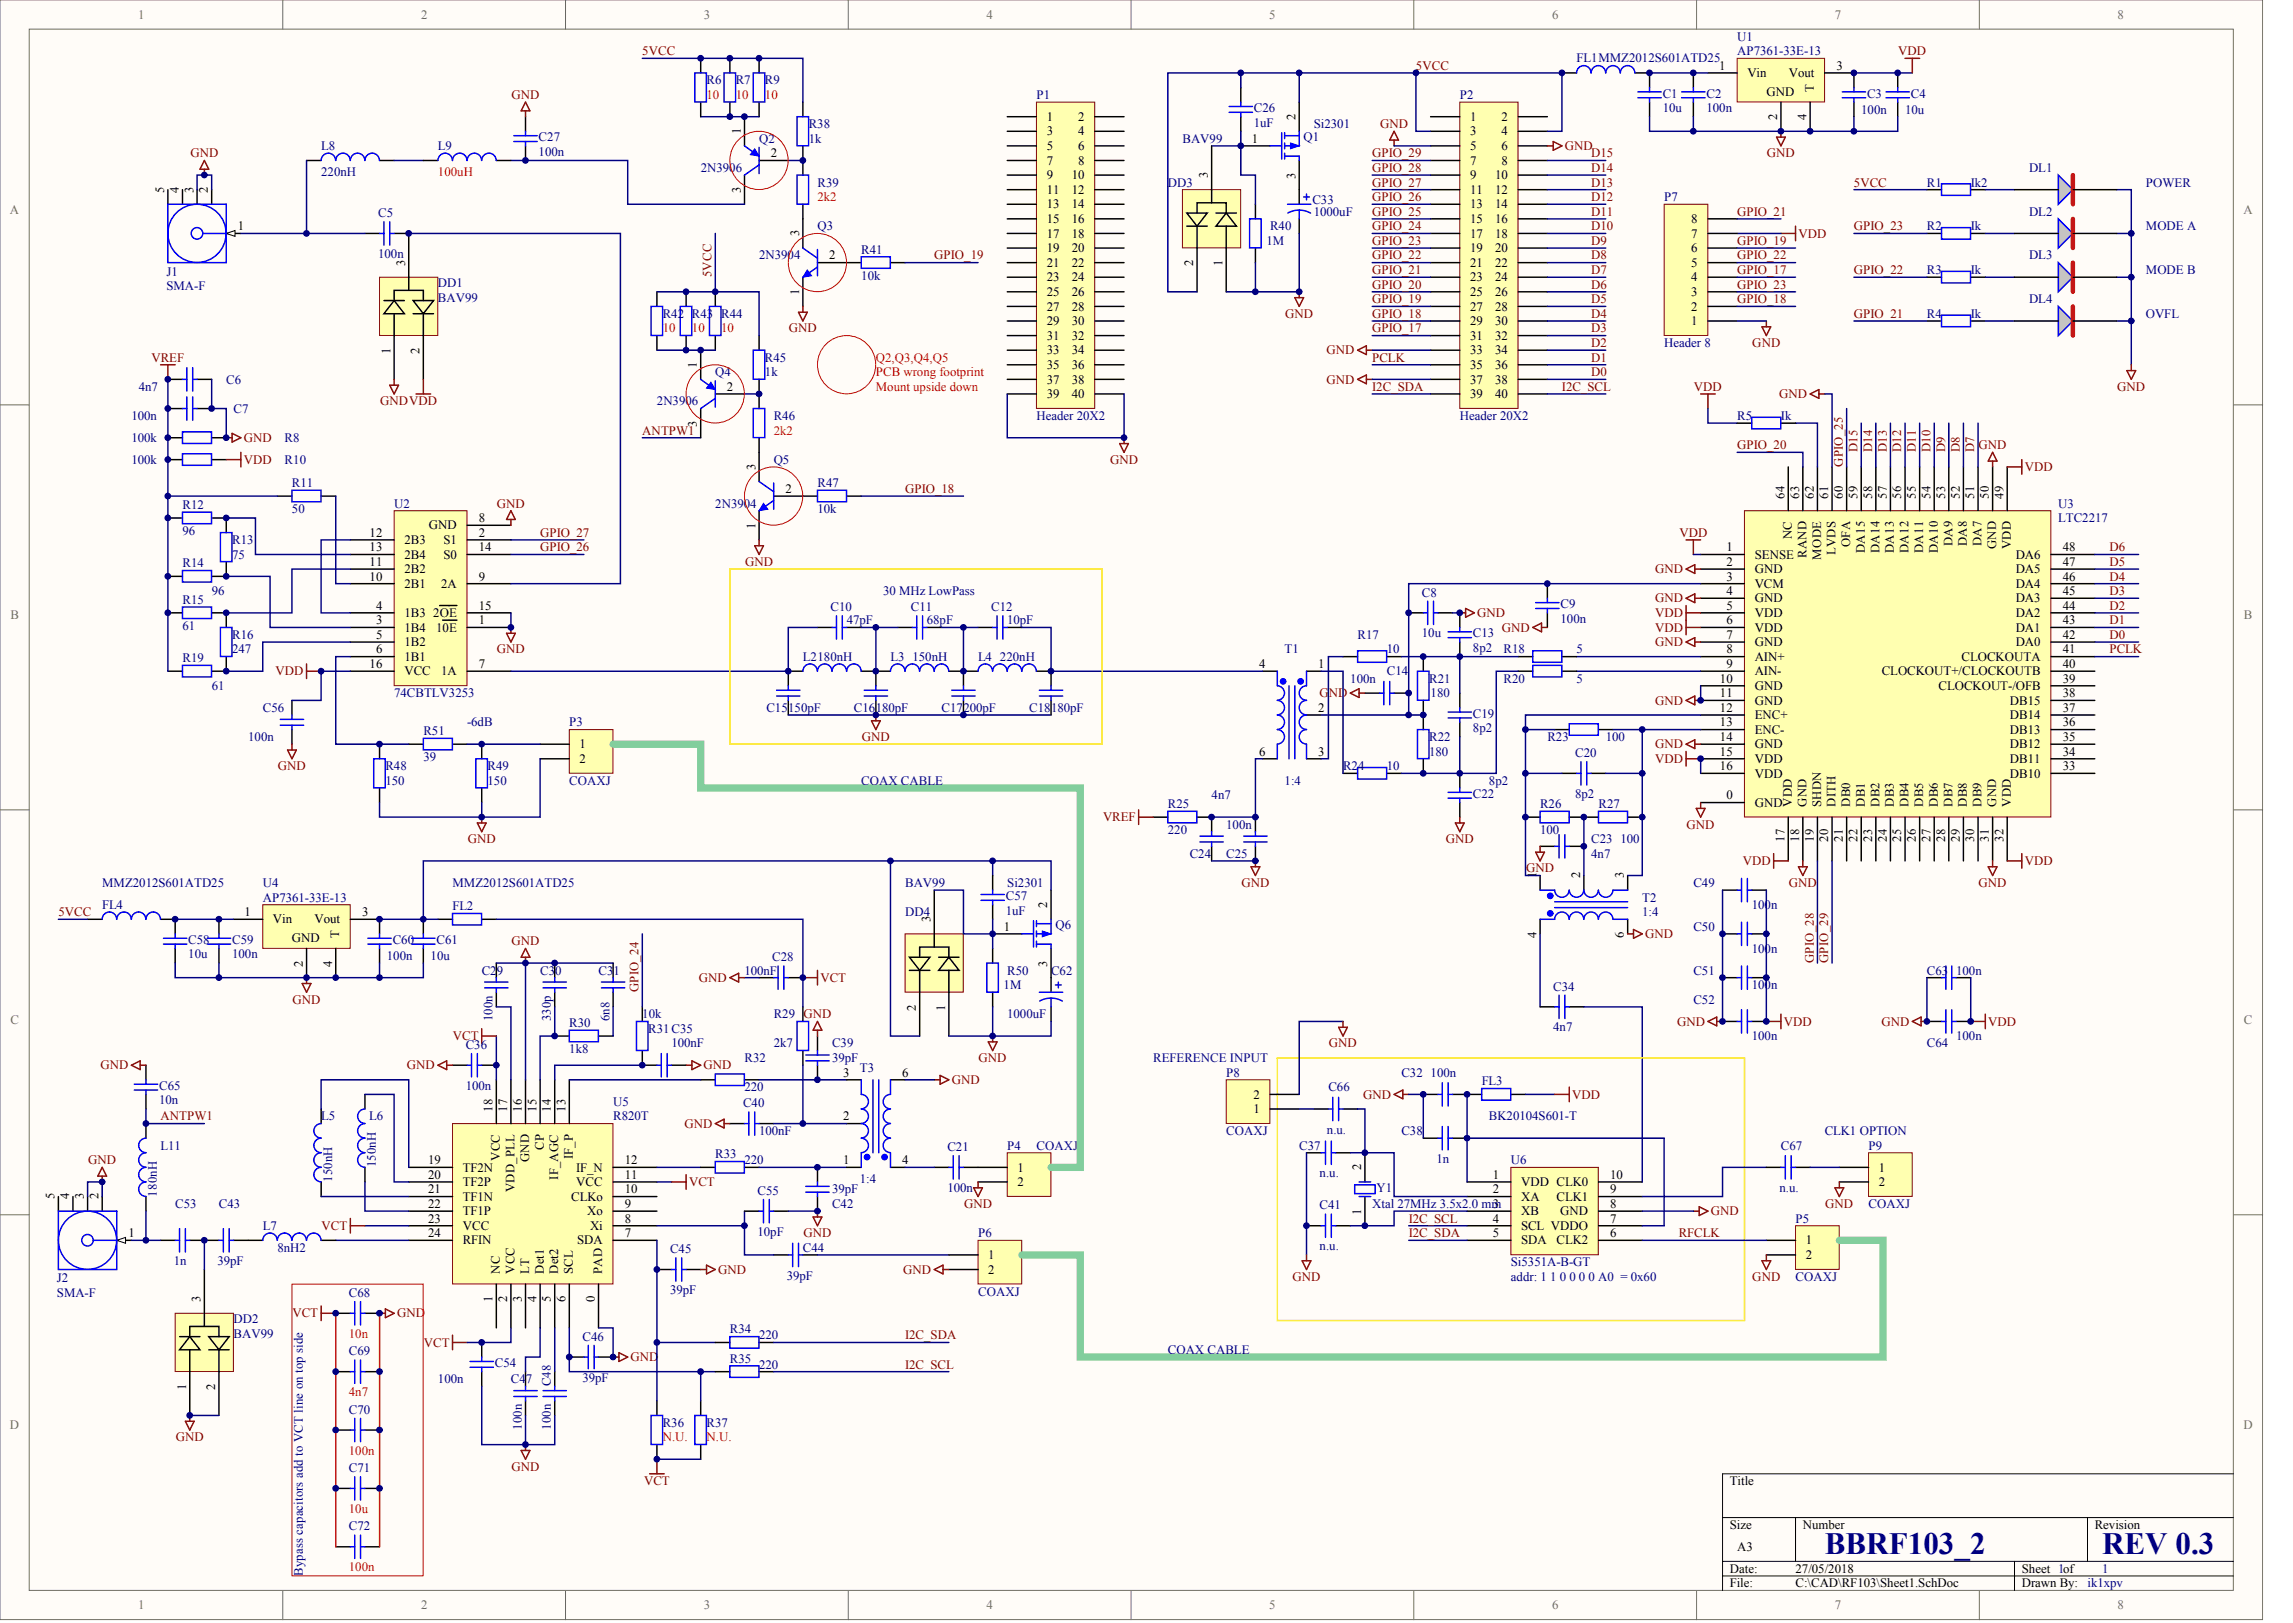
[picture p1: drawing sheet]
<svg xmlns="http://www.w3.org/2000/svg" width="840mm" height="594mm" viewBox="0 0 840 594" stroke-linecap="round" stroke-linejoin="round" font-family="sans-serif">
<defs><g id="words">
<g font-size="11.4" fill="#000080">
<text x="668.2" y="568.8">BBRF103_2</text>
<text x="769.7" y="568.8">REV 0.3</text>
</g>
<g font-size="4.7" fill="#716f64">
<text x="50.6" y="6.8">1</text>
<text x="154.2" y="6.8">2</text>
<text x="257.7" y="6.8">3</text>
<text x="361.2" y="6.8">4</text>
<text x="464.8" y="6.8">5</text>
<text x="568.3" y="6.8">6</text>
<text x="671.8" y="6.8">7</text>
<text x="775.4" y="6.8">8</text>
<text x="3.6" y="78.3">A</text>
<text x="821.5" y="78.3">A</text>
<text x="3.8" y="226.5">B</text>
<text x="821.6" y="226.5">B</text>
<text x="3.8" y="374.7">C</text>
<text x="821.6" y="374.7">C</text>
<text x="3.6" y="522.9">D</text>
<text x="821.5" y="522.9">D</text>
<text x="50.6" y="589.1">1</text>
<text x="154.2" y="589.1">2</text>
<text x="257.7" y="589.1">3</text>
<text x="361.2" y="589.1">4</text>
<text x="464.8" y="589.1">5</text>
<text x="568.3" y="589.1">6</text>
<text x="671.8" y="589.1">7</text>
<text x="775.4" y="589.1">8</text>
</g>
<g font-size="4.7" fill="#000080">
<text x="636.1" y="14.9">U1</text>
<text x="577.3" y="22.9">FL1MMZ2012S601ATD25</text>
<text x="636.1" y="20.2">AP7361-33E-13</text>
<text x="258.7" y="30.9">R6</text>
<text x="269.4" y="30.9">R7</text>
<text x="280.1" y="30.9">R9</text>
<text x="608.8" y="35.7">C1</text>
<text x="624.9" y="35.7">C2</text>
<text x="683.7" y="35.7">C3</text>
<text x="699.7" y="35.7">C4</text>
<text x="379.5" y="36.2">P1</text>
<text x="459.2" y="41">C26</text>
<text x="534.5" y="36.2">P2</text>
<text x="608.8" y="41">10u</text>
<text x="624.9" y="41">100n</text>
<text x="681.5" y="41.6">100n</text>
<text x="697.5" y="41.6">10u</text>
<text x="296.1" y="46.9">R38</text>
<text x="459.2" y="46.4">1uF</text>
<text x="481.1" y="46.9">Si2301</text>
<text x="197.2" y="51.7">C27</text>
<text x="278" y="52.2">Q2</text>
<text x="296.1" y="52.2">1k</text>
<text x="433" y="52.2">BAV99</text>
<text x="477.3" y="51.7">Q1</text>
<text x="117.6" y="54.9">L8</text>
<text x="160.4" y="54.9">L9</text>
<text x="197.2" y="57.1">100n</text>
<text x="117.6" y="64.5">220nH</text>
<text x="256.6" y="62.9">2N3906</text>
<text x="743" y="62.9">DL1</text>
<text x="299.3" y="68.3">R39</text>
<text x="427.6" y="68.3">DD3</text>
<text x="705.6" y="68.3">R1</text>
<text x="721.6" y="68.3">Ik2</text>
<text x="785.7" y="68.3">POWER</text>
<text x="480.5" y="74.7">C33</text>
<text x="609.4" y="73.6">P7</text>
<text x="138.4" y="79.5">C5</text>
<text x="481.1" y="79">1000uF</text>
<text x="743" y="79">DL2</text>
<text x="299.3" y="84.3">Q3</text>
<text x="463.7" y="89.6">1M</text>
<text x="465" y="84.3">R40</text>
<text x="705.6" y="84.3">R2</text>
<text x="721.6" y="84.3">Ik</text>
<text x="785.7" y="84.3">MODE A</text>
<text x="138.4" y="94.4">100n</text>
<text x="278" y="95">2N3904</text>
<text x="315.4" y="92.8">R41</text>
<text x="743" y="95">DL3</text>
<text x="60.9" y="100.9">J1</text>
<text x="705.6" y="100.3">R3</text>
<text x="721.6" y="100.3">Ik</text>
<text x="785.7" y="100.3">MODE B</text>
<text x="60.9" y="106.2">SMA-F</text>
<text x="160.4" y="105.1">DD1</text>
<text x="315.4" y="102.5">10k</text>
<text x="160.4" y="110.5">BAV99</text>
<text x="743" y="111">DL4</text>
<text x="242.7" y="116.3">R42</text>
<text x="253.4" y="116.3">R43</text>
<text x="264.1" y="116.3">R44</text>
<text x="705.6" y="116.3">R4</text>
<text x="721.6" y="116.3">Ik</text>
<text x="785.7" y="116.3">OVFL</text>
<text x="609.4" y="127">Header 8</text>
<text x="261.9" y="137.7">Q4</text>
<text x="280.1" y="132.4">R45</text>
<text x="280.1" y="137.7">1k</text>
<text x="50.8" y="143.1">4n7</text>
<text x="82.9" y="140.4">C6</text>
<text x="240.5" y="148.4">2N3906</text>
<text x="48.1" y="153.7">100n</text>
<text x="85.5" y="151.1">C7</text>
<text x="283.3" y="153.7">R46</text>
<text x="379.5" y="153.7">Header 20X2</text>
<text x="534.5" y="153.7">Header 20X2</text>
<text x="636.1" y="153.7">R5</text>
<text x="652.1" y="153.7">Ik</text>
<text x="48.1" y="161.7">100k</text>
<text x="104.2" y="161.7">R8</text>
<text x="48.1" y="169.8">100k</text>
<text x="104.2" y="169.8">R10</text>
<text x="283.3" y="169.8">Q5</text>
<text x="106.9" y="178.3">R11</text>
<text x="299.3" y="178.3">R47</text>
<text x="144.3" y="185.8">U2</text>
<text x="261.9" y="185.8">2N3904</text>
<text x="753.7" y="185.8">U3</text>
<text x="66.8" y="186.3">R12</text>
<text x="106.9" y="187.9">50</text>
<text x="299.3" y="187.9">10k</text>
<text x="753.7" y="191.1">LTC2217</text>
<text x="66.8" y="195.9">96</text>
<text x="85" y="199.1">R13</text>
<text x="66.8" y="207.7">R14</text>
<text x="85" y="204.5">75</text>
<text x="66.8" y="221">R15</text>
<text x="77.5" y="217.8">96</text>
<text x="323.4" y="217.8">30 MHz LowPass</text>
<text x="520.6" y="218.4">C8</text>
<text x="304.1" y="223.7">C10</text>
<text x="333.5" y="223.7">C11</text>
<text x="362.9" y="223.7">C12</text>
<text x="571.4" y="228">100n</text>
<text x="571.4" y="222.6">C9</text>
<text x="66.8" y="230.7">61</text>
<text x="85" y="233.9">R16</text>
<text x="310" y="228.5">47pF</text>
<text x="339.4" y="228.5">68pF</text>
<text x="368.8" y="228.5">10pF</text>
<text x="497.1" y="233.9">R17</text>
<text x="520.6" y="233.3">10u</text>
<text x="539.3" y="233.3">C13</text>
<text x="85" y="239.2">247</text>
<text x="470.4" y="239.2">T1</text>
<text x="507.8" y="239.2">10</text>
<text x="539.3" y="238.7">8p2</text>
<text x="550.6" y="239.2">R18</text>
<text x="577.3" y="239.2">5</text>
<text x="66.8" y="242.4">R19</text>
<text x="294" y="241.9">L2180nH</text>
<text x="326.1" y="241.9">L3</text>
<text x="334.1" y="241.9">150nH</text>
<text x="358.1" y="241.9">L4</text>
<text x="366.1" y="241.9">220nH</text>
<text x="494.4" y="249.9">100n</text>
<text x="507.8" y="247.2">C14</text>
<text x="523.3" y="249.9">R21</text>
<text x="550.6" y="249.9">R20</text>
<text x="577.3" y="249.9">5</text>
<text x="77.5" y="252.6">61</text>
<text x="144.3" y="255.2">74CBTLV3253</text>
<text x="523.8" y="255.2">180</text>
<text x="96.2" y="260.6">C56</text>
<text x="280.6" y="260.6">C15150pF</text>
<text x="312.7" y="260.6">C16180pF</text>
<text x="344.8" y="260.6">C17200pF</text>
<text x="376.8" y="260.6">C18180pF</text>
<text x="539.3" y="262.7">C19</text>
<text x="155" y="269.1">R51</text>
<text x="171" y="265.9">-6dB</text>
<text x="208.5" y="265.9">P3</text>
<text x="539.3" y="268">8p2</text>
<text x="90.9" y="271.2">100n</text>
<text x="523.3" y="271.2">R22</text>
<text x="566.6" y="271.2">R23</text>
<text x="588" y="271.2">100</text>
<text x="141.1" y="281.9">R48</text>
<text x="155" y="278.7">39</text>
<text x="178.5" y="281.9">R49</text>
<text x="491.8" y="281.9">R24</text>
<text x="507.8" y="281.9">10</text>
<text x="523.3" y="276.6">180</text>
<text x="576.7" y="277.1">C20</text>
<text x="141.1" y="287.3">150</text>
<text x="178.5" y="287.3">150</text>
<text x="208.5" y="287.3">COAXJ</text>
<text x="315.4" y="287.3">COAX CABLE</text>
<text x="470.4" y="287.3">1:4</text>
<text x="545.2" y="287.3">8p2</text>
<text x="443.7" y="292.6">4n7</text>
<text x="539.3" y="292.1">C22</text>
<text x="576.7" y="292.1">8p2</text>
<text x="427.6" y="295.8">R25</text>
<text x="563.9" y="295.8">R26</text>
<text x="585.3" y="295.8">R27</text>
<text x="427.6" y="305.4">220</text>
<text x="449" y="303.3">100n</text>
<text x="563.9" y="305.4">100</text>
<text x="582.6" y="308.6">C23</text>
<text x="593.3" y="308.6">100</text>
<text x="435.6" y="314">C24</text>
<text x="449" y="314">C25</text>
<text x="582.6" y="314">4n7</text>
<text x="37.4" y="324.7">MMZ2012S601ATD25</text>
<text x="96.2" y="324.7">U4</text>
<text x="165.7" y="324.7">MMZ2012S601ATD25</text>
<text x="331.4" y="324.7">BAV99</text>
<text x="368.3" y="329.5">C57</text>
<text x="368.8" y="324.7">Si2301</text>
<text x="620" y="324.7">C49</text>
<text x="37.4" y="332.7">FL4</text>
<text x="96.2" y="330">AP7361-33E-13</text>
<text x="165.7" y="333.2">FL2</text>
<text x="331.4" y="335.3">DD4</text>
<text x="368.3" y="334.8">1uF</text>
<text x="601.3" y="330">T2</text>
<text x="601.3" y="335.3">1:4</text>
<text x="641.4" y="332.7">100n</text>
<text x="386.5" y="340.2">Q6</text>
<text x="620" y="340.7">C50</text>
<text x="69" y="345.5">C58</text>
<text x="85" y="345.5">C59</text>
<text x="143.8" y="345.5">C60</text>
<text x="159.8" y="345.5">C61</text>
<text x="69" y="350.8">10u</text>
<text x="85" y="350.8">100n</text>
<text x="141.6" y="351.4">100n</text>
<text x="157.7" y="351.4">10u</text>
<text x="282.8" y="351.9">C28</text>
<text x="641.4" y="348.7">100n</text>
<text x="176.4" y="356.7">C29</text>
<text x="197.8" y="356.7">C30</text>
<text x="219.2" y="356.7">C31</text>
<text x="272.6" y="356.7">100nF</text>
<text x="368.8" y="356.7">R50</text>
<text x="384.9" y="356.7">C62</text>
<text x="620" y="356.7">C51</text>
<text x="705.6" y="356.7">C63</text>
<text x="716.3" y="356.7">100n</text>
<text x="367.5" y="362.1">1M</text>
<text x="568.7" y="362.6">C34</text>
<text x="641.4" y="362.1">100n</text>
<text x="620" y="367.4">C52</text>
<text x="208.5" y="375.9">R30</text>
<text x="235.2" y="372.7">10k</text>
<text x="283.3" y="372.7">R29</text>
<text x="368.8" y="372.7">1000uF</text>
<text x="568.7" y="377.5">4n7</text>
<text x="170.5" y="384">C36</text>
<text x="237.3" y="378.1">R31C35</text>
<text x="245.9" y="383.4">100nF</text>
<text x="283.3" y="383.4">2k7</text>
<text x="304.7" y="383.4">C39</text>
<text x="641.4" y="380.7">100n</text>
<text x="705.6" y="383.4">C64</text>
<text x="716.3" y="380.7">100n</text>
<text x="208.5" y="385.6">1k8</text>
<text x="272.6" y="388.8">R32</text>
<text x="304.7" y="388.8">39pF</text>
<text x="422.3" y="388.8">REFERENCE INPUT</text>
<text x="314.8" y="392.5">T3</text>
<text x="449" y="394.1">P8</text>
<text x="513.1" y="394.1">C32</text>
<text x="523.8" y="394.1">100n</text>
<text x="58.3" y="398.9">C65</text>
<text x="170.5" y="398.9">100n</text>
<text x="272.6" y="399.4">220</text>
<text x="486.4" y="399.4">C66</text>
<text x="542.5" y="397.3">FL3</text>
<text x="58.3" y="404.2">10n</text>
<text x="224.5" y="404.8">U5</text>
<text x="272.1" y="405.3">C40</text>
<text x="117.6" y="410.1">L5</text>
<text x="135.2" y="410.1">L6</text>
<text x="224.5" y="410.1">R820T</text>
<text x="545.2" y="410.1">BK20104S601-T</text>
<text x="278" y="415.5">100nF</text>
<text x="449" y="415.5">COAXJ</text>
<text x="485.9" y="414.9">n.u.</text>
<text x="513.1" y="415.5">C38</text>
<text x="668.2" y="415.5">CLK1 OPTION</text>
<text x="58.8" y="420.8">L11</text>
<text x="261.9" y="424">R33</text>
<text x="346.9" y="421.3">C21</text>
<text x="368.8" y="420.8">P4</text>
<text x="379.5" y="420.8">COAXJ</text>
<text x="475.7" y="420.8">C37</text>
<text x="526" y="425.6">1n</text>
<text x="652.1" y="420.8">C67</text>
<text x="684.2" y="420.8">P9</text>
<text x="272.6" y="426.1">220</text>
<text x="483.2" y="431">n.u.</text>
<text x="553.2" y="426.1">U6</text>
<text x="277.4" y="437.4">C55</text>
<text x="304.7" y="436.8">39pF</text>
<text x="314.8" y="433.1">1:4</text>
<text x="346.9" y="436.3">100n</text>
<text x="504.1" y="436.3">Y1</text>
<text x="651.6" y="436.3">n.u.</text>
<text x="64.1" y="442.2">C53</text>
<text x="80.2" y="442.2">C43</text>
<text x="304.7" y="442.2">C42</text>
<text x="483.2" y="442.7">C41</text>
<text x="502.4" y="442.2">Xtal 27MHz 3.5x2.0 mm</text>
<text x="684.2" y="442.2">COAXJ</text>
<text x="657.5" y="447.5">P5</text>
<text x="96.2" y="450.2">L7</text>
<text x="277.4" y="452.3">10pF</text>
<text x="358.1" y="452.9">P6</text>
<text x="101.6" y="458.2">8nH2</text>
<text x="245.3" y="458.7">C45</text>
<text x="294" y="458.2">C44</text>
<text x="483.2" y="457.7">n.u.</text>
<text x="63.6" y="463">1n</text>
<text x="79.6" y="463">39pF</text>
<text x="553.2" y="463.5">Si5351A-B-GT</text>
<text x="20.8" y="469.4">J2</text>
<text x="245.3" y="473.7">39pF</text>
<text x="288.1" y="468.3">39pF</text>
<text x="553.2" y="468.9">addr: 1 1 0 0 0 0 A0 = 0x60</text>
<text x="657.5" y="468.9">COAXJ</text>
<text x="20.8" y="474.8">SMA-F</text>
<text x="127.8" y="474.8">C68</text>
<text x="358.1" y="474.2">COAXJ</text>
<text x="85.5" y="484.4">DD2</text>
<text x="85.5" y="489.7">BAV99</text>
<text x="213.3" y="490.8">C46</text>
<text x="267.3" y="488.1">R34</text>
<text x="278" y="490.2">220</text>
<text x="127.8" y="496.1">C69</text>
<text x="427.6" y="495.6">COAX CABLE</text>
<text x="181.2" y="500.4">C54</text>
<text x="267.3" y="498.8">R35</text>
<text x="278" y="500.9">220</text>
<text x="160.4" y="506.3">100n</text>
<text x="187.1" y="506.3">C47</text>
<text x="213.3" y="505.7">39pF</text>
<text x="127.8" y="517.5">C70</text>
<text x="242.7" y="522.3">R36</text>
<text x="258.7" y="522.3">R37</text>
<text x="127.8" y="538.9">C71</text>
<text x="127.8" y="560.2">C72</text>
<text x="769.7" y="575.7">1</text>
<text x="764.4" y="581">ik1xpv</text>
</g>
<g font-size="4.7" fill="#800000">
<text x="235.2" y="20.2">5VCC</text>
<text x="695.1" y="20.2">VDD</text>
<text x="518.5" y="25.5">5VCC</text>
<text x="187.3" y="36.2">GND</text>
<text x="505.3" y="46.9">GND</text>
<text x="69.7" y="57.6">GND</text>
<text x="502.4" y="57.6">GPIO_29</text>
<text x="573" y="54.9">GND</text>
<text x="582.6" y="57.6">D15</text>
<text x="647" y="57.6">GND</text>
<text x="502.4" y="62.9">GPIO_28</text>
<text x="582.6" y="62.9">D14</text>
<text x="502.4" y="68.3">GPIO_27</text>
<text x="582.6" y="68.3">D13</text>
<text x="678.8" y="68.3">5VCC</text>
<text x="502.4" y="73.6">GPIO_26</text>
<text x="582.6" y="73.6">D12</text>
<text x="502.4" y="79">GPIO_25</text>
<text x="582.6" y="79">D11</text>
<text x="636.1" y="79">GPIO_21</text>
<text x="502.4" y="89.6">GPIO_23</text>
<text x="502.4" y="84.3">GPIO_24</text>
<text x="582.6" y="84.3">D10</text>
<text x="582.6" y="89.6">D9</text>
<text x="636.1" y="89.6">GPIO_19</text>
<text x="658.5" y="87">VDD</text>
<text x="678.8" y="84.3">GPIO_23</text>
<text x="342.1" y="95">GPIO_19</text>
<text x="502.4" y="95">GPIO_22</text>
<text x="582.6" y="95">D8</text>
<text x="636.1" y="95">GPIO_22</text>
<text x="502.4" y="100.3">GPIO_21</text>
<text x="582.6" y="100.3">D7</text>
<text x="636.1" y="100.3">GPIO_17</text>
<text x="678.8" y="100.3">GPIO_22</text>
<text x="502.4" y="105.7">GPIO_20</text>
<text x="582.6" y="105.7">D6</text>
<text x="636.1" y="105.7">GPIO_23</text>
<text x="502.4" y="111">GPIO_19</text>
<text x="582.6" y="111">D5</text>
<text x="636.1" y="111">GPIO_18</text>
<text x="470.6" y="116.3">GND</text>
<text x="502.4" y="116.3">GPIO_18</text>
<text x="582.6" y="116.3">D4</text>
<text x="678.8" y="116.3">GPIO_21</text>
<text x="288.9" y="121.7">GND</text>
<text x="502.4" y="121.7">GPIO_17</text>
<text x="582.6" y="121.7">D3</text>
<text x="485.8" y="129.7">GND</text>
<text x="582.6" y="127">D2</text>
<text x="641.6" y="127">GND</text>
<text x="55.5" y="132.4">VREF</text>
<text x="502.4" y="132.4">PCLK</text>
<text x="582.6" y="137.7">D0</text>
<text x="582.6" y="132.4">D1</text>
<text x="485.8" y="140.4">GND</text>
<text x="502.4" y="143.1">I2C_SDA</text>
<text x="571.9" y="143.1">I2C_SCL</text>
<text x="620.3" y="143.1">VDD</text>
<text x="775.3" y="143.1">GND</text>
<text x="139.2" y="148.4">GNDVDD</text>
<text x="651.5" y="145.7">GND</text>
<text x="89.3" y="161.7">GND</text>
<text x="235.2" y="159.1">ANTPW1</text>
<text x="636.1" y="164.4">GPIO_20</text>
<text x="724.5" y="164.4">GND</text>
<text x="89.3" y="169.8">VDD</text>
<text x="406.4" y="169.8">GND</text>
<text x="741.4" y="172.4">VDD</text>
<text x="182" y="185.8">GND</text>
<text x="331.4" y="180.4">GPIO_18</text>
<text x="197.8" y="196.5">GPIO_27</text>
<text x="614.9" y="196.5">VDD</text>
<text x="197.8" y="201.8">GPIO_26</text>
<text x="772.4" y="201.8">D6</text>
<text x="272.8" y="207.1">GND</text>
<text x="606" y="209.8">GND</text>
<text x="772.4" y="207.1">D5</text>
<text x="772.4" y="212.5">D4</text>
<text x="606" y="220.5">GND</text>
<text x="772.4" y="217.8">D3</text>
<text x="540.9" y="225.8">GND</text>
<text x="606" y="225.8">VDD</text>
<text x="772.4" y="223.2">D2</text>
<text x="549.9" y="231.2">GND</text>
<text x="606" y="231.2">VDD</text>
<text x="772.4" y="233.9">D0</text>
<text x="772.4" y="228.5">D1</text>
<text x="182" y="239.2">GND</text>
<text x="606" y="236.5">GND</text>
<text x="772.4" y="239.2">PCLK</text>
<text x="100.9" y="247.2">VDD</text>
<text x="483.1" y="255.2">GND</text>
<text x="606" y="257.9">GND</text>
<text x="315.6" y="271.2">GND</text>
<text x="606" y="273.9">GND</text>
<text x="101.8" y="281.9">GND</text>
<text x="606" y="279.3">VDD</text>
<text x="403.9" y="300.6">VREF</text>
<text x="617.6" y="303.3">GND</text>
<text x="171.3" y="308.6">GND</text>
<text x="529.4" y="308.6">GND</text>
<text x="638.1" y="316.6">VDD</text>
<text x="741.4" y="316.6">VDD</text>
<text x="558.8" y="319.3">GND</text>
<text x="454.6" y="324.7">GND</text>
<text x="655" y="324.7">GND</text>
<text x="724.5" y="324.7">GND</text>
<text x="21.4" y="335.3">5VCC</text>
<text x="187.3" y="346">GND</text>
<text x="602.4" y="343.4">GND</text>
<text x="255.9" y="359.4">GND</text>
<text x="300.4" y="359.4">VCT</text>
<text x="107.1" y="367.4">GND</text>
<text x="294.2" y="372.7">GND</text>
<text x="614.1" y="375.4">GND</text>
<text x="653.2" y="375.4">VDD</text>
<text x="688.9" y="375.4">GND</text>
<text x="728" y="375.4">VDD</text>
<text x="165.9" y="380.7">VCT</text>
<text x="486.6" y="383.4">GND</text>
<text x="358.3" y="388.8">GND</text>
<text x="36.8" y="391.4">GND</text>
<text x="149" y="391.4">GND</text>
<text x="257.6" y="391.4">GND</text>
<text x="348.5" y="396.8">GND</text>
<text x="499.1" y="402.1">GND</text>
<text x="575.7" y="402.1">VDD</text>
<text x="58.8" y="410.1">ANTPW1</text>
<text x="250.6" y="412.8">GND</text>
<text x="32.3" y="426.1">GND</text>
<text x="252.3" y="434.2">VCT</text>
<text x="353" y="442.2">GND</text>
<text x="668.4" y="442.2">GND</text>
<text x="515.8" y="447.5">I2C_SCL</text>
<text x="626.5" y="444.8">GND</text>
<text x="117.8" y="450.2">VCT</text>
<text x="294.2" y="452.9">GND</text>
<text x="515.8" y="452.9">I2C_SDA</text>
<text x="614.7" y="452.9">RFCLK</text>
<text x="263" y="466.2">GND</text>
<text x="330.8" y="466.2">GND</text>
<text x="473.3" y="468.9">GND</text>
<text x="641.6" y="468.9">GND</text>
<text x="107.1" y="482.2">VCT</text>
<text x="145.4" y="482.2">GND</text>
<text x="331.4" y="490.2">I2C_SDA</text>
<text x="155.2" y="492.9">VCT</text>
<text x="230.9" y="498.3">GND</text>
<text x="331.4" y="500.9">I2C_SCL</text>
<text x="64.4" y="527.6">GND</text>
<text x="187.3" y="538.3">GND</text>
<text x="235.8" y="543.7">VCT</text>
</g>
<g font-size="4.7">
<text x="629.5" y="25.5">1</text>
<text x="639.8" y="28.2">Vin</text>
<text x="655" y="28.2">Vout</text>
<text x="672.4" y="25.5">3</text>
<text x="646.8" y="35.2">GND</text>
<text x="383.3" y="44.2">1</text>
<text x="394.8" y="44.2">2</text>
<text x="538.3" y="44.2">1</text>
<text x="549.8" y="44.2">2</text>
<text x="383.3" y="49.6">3</text>
<text x="394.8" y="49.6">4</text>
<text x="458.4" y="52.2">1</text>
<text x="538.3" y="49.6">3</text>
<text x="549.8" y="49.6">4</text>
<text x="282.2" y="57.6">2</text>
<text x="383.3" y="54.9">5</text>
<text x="394.8" y="54.9">6</text>
<text x="538.3" y="54.9">5</text>
<text x="549.8" y="54.9">6</text>
<text x="383.3" y="60.3">7</text>
<text x="383.3" y="65.6">9</text>
<text x="392.4" y="65.6">10</text>
<text x="394.8" y="60.3">8</text>
<text x="538.3" y="60.3">7</text>
<text x="538.3" y="65.6">9</text>
<text x="547.5" y="65.6">10</text>
<text x="549.8" y="60.3">8</text>
<text x="383.3" y="70.9">11</text>
<text x="392.4" y="70.9">12</text>
<text x="538.3" y="70.9">11</text>
<text x="547.5" y="70.9">12</text>
<text x="383.3" y="76.3">13</text>
<text x="392.4" y="76.3">14</text>
<text x="538.3" y="76.3">13</text>
<text x="547.5" y="76.3">14</text>
<text x="383.3" y="81.6">15</text>
<text x="392.4" y="81.6">16</text>
<text x="538.3" y="81.6">15</text>
<text x="547.5" y="81.6">16</text>
<text x="619.3" y="81.6">8</text>
<text x="87.1" y="84.3">1</text>
<text x="383.3" y="87">17</text>
<text x="392.4" y="87">18</text>
<text x="538.3" y="87">17</text>
<text x="547.5" y="87">18</text>
<text x="619.3" y="87">7</text>
<text x="303.6" y="95">2</text>
<text x="383.3" y="92.3">19</text>
<text x="392.4" y="92.3">20</text>
<text x="538.3" y="92.3">19</text>
<text x="547.5" y="92.3">20</text>
<text x="619.3" y="92.3">6</text>
<text x="383.3" y="97.6">21</text>
<text x="392.4" y="97.6">22</text>
<text x="538.3" y="97.6">21</text>
<text x="547.5" y="97.6">22</text>
<text x="619.3" y="97.6">5</text>
<text x="383.3" y="103">23</text>
<text x="392.4" y="103">24</text>
<text x="538.3" y="103">23</text>
<text x="547.5" y="103">24</text>
<text x="619.3" y="103">4</text>
<text x="383.3" y="108.3">25</text>
<text x="383.3" y="113.7">27</text>
<text x="392.4" y="108.3">26</text>
<text x="392.4" y="113.7">28</text>
<text x="538.3" y="108.3">25</text>
<text x="538.3" y="113.7">27</text>
<text x="547.5" y="108.3">26</text>
<text x="547.5" y="113.7">28</text>
<text x="619.3" y="113.7">2</text>
<text x="619.3" y="108.3">3</text>
<text x="383.3" y="119">29</text>
<text x="392.4" y="119">30</text>
<text x="538.3" y="119">29</text>
<text x="547.5" y="119">30</text>
<text x="619.3" y="119">1</text>
<text x="383.3" y="124.4">31</text>
<text x="392.4" y="124.4">32</text>
<text x="538.3" y="124.4">31</text>
<text x="547.5" y="124.4">32</text>
<text x="383.3" y="129.7">33</text>
<text x="392.4" y="129.7">34</text>
<text x="538.3" y="129.7">33</text>
<text x="547.5" y="129.7">34</text>
<text x="383.3" y="135">35</text>
<text x="392.4" y="135">36</text>
<text x="538.3" y="135">35</text>
<text x="547.5" y="135">36</text>
<text x="266.2" y="143.1">2</text>
<text x="383.3" y="140.4">37</text>
<text x="392.4" y="140.4">38</text>
<text x="538.3" y="140.4">37</text>
<text x="547.5" y="140.4">38</text>
<text x="383.3" y="145.7">39</text>
<text x="392.4" y="145.7">40</text>
<text x="538.3" y="145.7">39</text>
<text x="547.5" y="145.7">40</text>
<text x="287.6" y="180.4">2</text>
<text x="175.3" y="191.1">8</text>
<text x="135.3" y="196.5">12</text>
<text x="157" y="193.8">GND</text>
<text x="175.3" y="196.5">2</text>
<text x="135.3" y="201.8">13</text>
<text x="148.1" y="199.1">2B3</text>
<text x="162.3" y="199.1">S1</text>
<text x="175.3" y="201.8">14</text>
<text x="632.1" y="201.8">1</text>
<text x="755.3" y="201.8">48</text>
<text x="135.3" y="207.1">11</text>
<text x="148.1" y="209.8">2B2</text>
<text x="148.1" y="204.5">2B4</text>
<text x="162.3" y="204.5">S0</text>
<text x="632.1" y="207.1">2</text>
<text x="642.5" y="204.5">SENSE</text>
<text x="642.5" y="209.8">GND</text>
<text x="738.1" y="209.8">DA5</text>
<text x="738.1" y="204.5">DA6</text>
<text x="755.3" y="207.1">47</text>
<text x="135.3" y="212.5">10</text>
<text x="148.1" y="215.2">2B1</text>
<text x="161.5" y="215.2">2A</text>
<text x="175.3" y="212.5">9</text>
<text x="632.1" y="212.5">3</text>
<text x="642.5" y="215.2">VCM</text>
<text x="738.1" y="215.2">DA4</text>
<text x="755.3" y="212.5">46</text>
<text x="632.1" y="217.8">4</text>
<text x="642.5" y="220.5">GND</text>
<text x="738.1" y="220.5">DA3</text>
<text x="755.3" y="217.8">45</text>
<text x="137.7" y="223.2">4</text>
<text x="148.1" y="225.8">1B3</text>
<text x="158.6" y="225.8">2OE</text>
<text x="175.3" y="223.2">15</text>
<text x="632.1" y="223.2">5</text>
<text x="642.5" y="225.8">VDD</text>
<text x="738.1" y="225.8">DA2</text>
<text x="755.3" y="223.2">44</text>
<text x="137.7" y="228.5">3</text>
<text x="137.7" y="233.9">5</text>
<text x="148.1" y="231.2">1B4</text>
<text x="159.7" y="231.2">10E</text>
<text x="175.3" y="228.5">1</text>
<text x="632.1" y="228.5">6</text>
<text x="632.1" y="233.9">7</text>
<text x="642.5" y="231.2">VDD</text>
<text x="738.1" y="231.2">DA1</text>
<text x="755.3" y="233.9">42</text>
<text x="755.3" y="228.5">43</text>
<text x="137.7" y="239.2">6</text>
<text x="148.1" y="236.5">1B2</text>
<text x="632.1" y="239.2">8</text>
<text x="642.5" y="236.5">GND</text>
<text x="738.1" y="236.5">DA0</text>
<text x="755.3" y="239.2">41</text>
<text x="135.3" y="244.5">16</text>
<text x="148.1" y="241.9">1B1</text>
<text x="175.3" y="244.5">7</text>
<text x="461.1" y="244.5">4</text>
<text x="482.7" y="244.5">1</text>
<text x="632.1" y="244.5">9</text>
<text x="642.5" y="241.9">AIN+</text>
<text x="718.3" y="241.9">CLOCKOUTA</text>
<text x="755.3" y="244.5">40</text>
<text x="148.1" y="247.2">VCC</text>
<text x="161.5" y="247.2">1A</text>
<text x="629.8" y="249.9">10</text>
<text x="642.5" y="247.2">AIN-</text>
<text x="689.1" y="247.2">CLOCKOUT+/CLOCKOUTB</text>
<text x="755.3" y="249.9">39</text>
<text x="629.8" y="255.2">11</text>
<text x="642.5" y="252.6">GND</text>
<text x="642.5" y="257.9">GND</text>
<text x="709.8" y="252.6">CLOCKOUT-/OFB</text>
<text x="736" y="257.9">DB15</text>
<text x="755.3" y="255.2">38</text>
<text x="482.7" y="260.6">2</text>
<text x="629.8" y="260.6">12</text>
<text x="642.5" y="263.2">ENC+</text>
<text x="736" y="263.2">DB14</text>
<text x="755.3" y="260.6">37</text>
<text x="629.8" y="265.9">13</text>
<text x="642.5" y="268.6">ENC-</text>
<text x="736" y="268.6">DB13</text>
<text x="755.3" y="265.9">36</text>
<text x="212.2" y="273.9">1</text>
<text x="629.8" y="271.2">14</text>
<text x="642.5" y="273.9">GND</text>
<text x="736" y="273.9">DB12</text>
<text x="755.3" y="271.2">35</text>
<text x="212.2" y="279.3">2</text>
<text x="461.1" y="276.6">6</text>
<text x="482.7" y="276.6">3</text>
<text x="629.8" y="276.6">15</text>
<text x="629.8" y="281.9">16</text>
<text x="642.5" y="279.3">VDD</text>
<text x="736" y="279.3">DB11</text>
<text x="755.3" y="281.9">33</text>
<text x="755.3" y="276.6">34</text>
<text x="642.5" y="284.6">VDD</text>
<text x="736" y="284.6">DB10</text>
<text x="632.1" y="292.6">0</text>
<text x="642.5" y="295.3">GND</text>
<text x="89.6" y="335.3">1</text>
<text x="132.6" y="335.3">3</text>
<text x="100" y="338">Vin</text>
<text x="115.1" y="338">Vout</text>
<text x="367.5" y="340.7">1</text>
<text x="106.9" y="345">GND</text>
<text x="308.7" y="394.1">3</text>
<text x="330.3" y="394.1">6</text>
<text x="458.9" y="407.5">1</text>
<text x="458.9" y="402.1">2</text>
<text x="308.7" y="410.1">2</text>
<text x="156.7" y="426.1">19</text>
<text x="156.7" y="431.5">20</text>
<text x="169.4" y="428.8">TF2N</text>
<text x="211" y="428.8">IF_N</text>
<text x="228.8" y="431.5">11</text>
<text x="228.8" y="426.1">12</text>
<text x="308.7" y="426.1">1</text>
<text x="330.3" y="426.1">4</text>
<text x="372.6" y="428.8">1</text>
<text x="546.6" y="431.5">1</text>
<text x="589.6" y="431.5">10</text>
<text x="687.9" y="428.8">1</text>
<text x="156.7" y="436.8">21</text>
<text x="169.4" y="434.2">TF2P</text>
<text x="211" y="434.2">VCC</text>
<text x="228.8" y="436.8">10</text>
<text x="372.6" y="434.2">2</text>
<text x="546.6" y="436.8">2</text>
<text x="557" y="434.2">VDD CLK0</text>
<text x="589.6" y="436.8">9</text>
<text x="687.9" y="434.2">2</text>
<text x="156.7" y="442.2">22</text>
<text x="169.4" y="439.5">TF1N</text>
<text x="209.2" y="439.5">CLKo</text>
<text x="228.8" y="442.2">9</text>
<text x="546.6" y="442.2">3</text>
<text x="557" y="439.5">XA</text>
<text x="570" y="439.5">CLK1</text>
<text x="589.6" y="442.2">8</text>
<text x="156.7" y="447.5">23</text>
<text x="169.4" y="444.8">TF1P</text>
<text x="215" y="444.8">Xo</text>
<text x="228.8" y="447.5">8</text>
<text x="546.6" y="447.5">4</text>
<text x="557" y="444.8">XB</text>
<text x="571.3" y="444.8">GND</text>
<text x="589.6" y="447.5">7</text>
<text x="47" y="452.9">1</text>
<text x="156.7" y="452.9">24</text>
<text x="169.4" y="450.2">VCC</text>
<text x="169.4" y="455.5">RFIN</text>
<text x="211.3" y="455.5">SDA</text>
<text x="216.1" y="450.2">Xi</text>
<text x="228.8" y="452.9">7</text>
<text x="546.6" y="452.9">5</text>
<text x="557" y="450.2">SCL VDDO</text>
<text x="557" y="455.5">SDA</text>
<text x="570" y="455.5">CLK2</text>
<text x="589.6" y="452.9">6</text>
<text x="661.2" y="455.5">1</text>
<text x="361.9" y="460.9">1</text>
<text x="661.2" y="460.9">2</text>
<text x="361.9" y="466.2">2</text>
<text x="633.4" y="543.7">Title</text>
<text x="633.4" y="559.7">Size</text>
<text x="660.1" y="559.7">Number</text>
<text x="767" y="559.7">Revision</text>
<text x="636.1" y="567.7">A3</text>
<text x="633.4" y="575.7">Date:</text>
<text x="657.5" y="575.7">27/05/2018</text>
<text x="740.3" y="575.7">Sheet 1of</text>
<text x="633.4" y="581">File:</text>
<text x="657.5" y="581">C:\CAD\RF103\Sheet1.SchDoc</text>
<text x="740.3" y="581">Drawn By:</text>
</g>
<g font-size="4.7" fill="#f00">
<text x="258.7" y="36.2">10</text>
<text x="269.4" y="36.2">10</text>
<text x="280.1" y="36.2">10</text>
<text x="160.4" y="64.5">100uH</text>
<text x="299.3" y="73.6">2k2</text>
<text x="242.7" y="121.7">10</text>
<text x="253.4" y="121.7">10</text>
<text x="264.1" y="121.7">10</text>
<text x="320.7" y="137.7">PCB wrong footprint</text>
<text x="320.7" y="132.4">Q2,Q3,Q4,Q5</text>
<text x="320.7" y="143.1">Mount upside down</text>
<text x="283.3" y="159.1">2k2</text>
<text x="127.8" y="489.7">10n</text>
<text x="127.8" y="511.1">4n7</text>
<text x="242.7" y="527.6">N.U.</text>
<text x="258.7" y="527.6">N.U.</text>
<text x="127.8" y="532.4">100n</text>
<text x="127.8" y="553.8">10u</text>
<text x="127.8" y="575.2">100n</text>
</g>
<g font-size="4.6">
<text x="664.1" y="33.6" transform="rotate(-90 664.1 33.6)">T</text>
<text x="474.4" y="43.8" transform="rotate(-90 474.4 43.8)">2</text>
<text x="650.8" y="44.1" transform="rotate(-90 650.8 44.1)">2</text>
<text x="661.4" y="44.1" transform="rotate(-90 661.4 44.1)">4</text>
<text x="271.2" y="49.1" transform="rotate(-90 271.2 49.1)">1</text>
<text x="442.3" y="65.2" transform="rotate(-90 442.3 65.2)">3</text>
<text x="474.4" y="65.4" transform="rotate(-90 474.4 65.4)">3</text>
<text x="60.1" y="70.5" transform="rotate(-90 60.1 70.5)">5</text>
<text x="65.5" y="70.5" transform="rotate(-90 65.5 70.5)">4</text>
<text x="70.8" y="70.5" transform="rotate(-90 70.8 70.5)">3</text>
<text x="76.1" y="70.5" transform="rotate(-90 76.1 70.5)">2</text>
<text x="271.2" y="70.8" transform="rotate(-90 271.2 70.8)">3</text>
<text x="292.6" y="86.5" transform="rotate(-90 292.6 86.5)">3</text>
<text x="148.3" y="97.2" transform="rotate(-90 148.3 97.2)">3</text>
<text x="436.9" y="97.5" transform="rotate(-90 436.9 97.5)">2</text>
<text x="447.6" y="97.5" transform="rotate(-90 447.6 97.5)">1</text>
<text x="292.6" y="108.2" transform="rotate(-90 292.6 108.2)">1</text>
<text x="143" y="129.5" transform="rotate(-90 143 129.5)">1</text>
<text x="153.6" y="129.5" transform="rotate(-90 153.6 129.5)">2</text>
<text x="255.2" y="134.6" transform="rotate(-90 255.2 134.6)">1</text>
<text x="255.2" y="156.2" transform="rotate(-90 255.2 156.2)">3</text>
<text x="276.6" y="172" transform="rotate(-90 276.6 172)">3</text>
<text x="653.4" y="182.7" transform="rotate(-90 653.4 182.7)">64</text>
<text x="658.8" y="182.7" transform="rotate(-90 658.8 182.7)">63</text>
<text x="664.1" y="182.7" transform="rotate(-90 664.1 182.7)">62</text>
<text x="669.5" y="182.7" transform="rotate(-90 669.5 182.7)">61</text>
<text x="674.8" y="182.7" transform="rotate(-90 674.8 182.7)">60</text>
<text x="680.1" y="182.7" transform="rotate(-90 680.1 182.7)">59</text>
<text x="685.5" y="182.7" transform="rotate(-90 685.5 182.7)">58</text>
<text x="690.8" y="182.7" transform="rotate(-90 690.8 182.7)">57</text>
<text x="696.2" y="182.7" transform="rotate(-90 696.2 182.7)">56</text>
<text x="701.5" y="182.7" transform="rotate(-90 701.5 182.7)">55</text>
<text x="706.9" y="182.7" transform="rotate(-90 706.9 182.7)">54</text>
<text x="712.2" y="182.7" transform="rotate(-90 712.2 182.7)">53</text>
<text x="717.6" y="182.7" transform="rotate(-90 717.6 182.7)">52</text>
<text x="722.9" y="182.7" transform="rotate(-90 722.9 182.7)">51</text>
<text x="728.3" y="182.7" transform="rotate(-90 728.3 182.7)">50</text>
<text x="733.6" y="182.7" transform="rotate(-90 733.6 182.7)">49</text>
<text x="276.6" y="193.6" transform="rotate(-90 276.6 193.6)">1</text>
<text x="656.1" y="197.4" transform="rotate(-90 656.1 197.4)">NC</text>
<text x="672.1" y="203.2" transform="rotate(-90 672.1 203.2)">LVDS</text>
<text x="677.5" y="200.3" transform="rotate(-90 677.5 200.3)">OFA</text>
<text x="682.8" y="202.4" transform="rotate(-90 682.8 202.4)">DA15</text>
<text x="688.2" y="202.4" transform="rotate(-90 688.2 202.4)">DA14</text>
<text x="693.5" y="202.4" transform="rotate(-90 693.5 202.4)">DA13</text>
<text x="698.9" y="202.4" transform="rotate(-90 698.9 202.4)">DA12</text>
<text x="704.2" y="202.4" transform="rotate(-90 704.2 202.4)">DA11</text>
<text x="709.5" y="202.4" transform="rotate(-90 709.5 202.4)">DA10</text>
<text x="714.9" y="200" transform="rotate(-90 714.9 200)">DA9</text>
<text x="720.2" y="200" transform="rotate(-90 720.2 200)">DA8</text>
<text x="725.6" y="200" transform="rotate(-90 725.6 200)">DA7</text>
<text x="730.9" y="201.1" transform="rotate(-90 730.9 201.1)">GND</text>
<text x="736.3" y="201.1" transform="rotate(-90 736.3 201.1)">VDD</text>
<text x="661.4" y="204.3" transform="rotate(-90 661.4 204.3)">RAND</text>
<text x="666.8" y="204.8" transform="rotate(-90 666.8 204.8)">MODE</text>
<text x="656.1" y="295.4" transform="rotate(-90 656.1 295.4)">VDD</text>
<text x="661.4" y="295.4" transform="rotate(-90 661.4 295.4)">GND</text>
<text x="666.8" y="295.4" transform="rotate(-90 666.8 295.4)">SHDN</text>
<text x="672.1" y="295.4" transform="rotate(-90 672.1 295.4)">DITH</text>
<text x="677.5" y="295.4" transform="rotate(-90 677.5 295.4)">DB0</text>
<text x="682.8" y="295.4" transform="rotate(-90 682.8 295.4)">DB1</text>
<text x="688.2" y="295.4" transform="rotate(-90 688.2 295.4)">DB2</text>
<text x="693.5" y="295.4" transform="rotate(-90 693.5 295.4)">DB3</text>
<text x="698.9" y="295.4" transform="rotate(-90 698.9 295.4)">DB4</text>
<text x="704.2" y="295.4" transform="rotate(-90 704.2 295.4)">DB5</text>
<text x="709.5" y="295.4" transform="rotate(-90 709.5 295.4)">DB6</text>
<text x="714.9" y="295.4" transform="rotate(-90 714.9 295.4)">DB7</text>
<text x="720.2" y="295.4" transform="rotate(-90 720.2 295.4)">DB8</text>
<text x="725.6" y="295.4" transform="rotate(-90 725.6 295.4)">DB9</text>
<text x="730.9" y="295.4" transform="rotate(-90 730.9 295.4)">GND</text>
<text x="736.3" y="295.4" transform="rotate(-90 736.3 295.4)">VDD</text>
<text x="653.4" y="308.2" transform="rotate(-90 653.4 308.2)">17</text>
<text x="658.8" y="308.2" transform="rotate(-90 658.8 308.2)">18</text>
<text x="664.1" y="308.2" transform="rotate(-90 664.1 308.2)">19</text>
<text x="669.5" y="308.2" transform="rotate(-90 669.5 308.2)">20</text>
<text x="674.8" y="308.2" transform="rotate(-90 674.8 308.2)">21</text>
<text x="680.1" y="308.2" transform="rotate(-90 680.1 308.2)">22</text>
<text x="685.5" y="308.2" transform="rotate(-90 685.5 308.2)">23</text>
<text x="690.8" y="308.2" transform="rotate(-90 690.8 308.2)">24</text>
<text x="696.2" y="308.2" transform="rotate(-90 696.2 308.2)">25</text>
<text x="701.5" y="308.2" transform="rotate(-90 701.5 308.2)">26</text>
<text x="706.9" y="308.2" transform="rotate(-90 706.9 308.2)">27</text>
<text x="712.2" y="308.2" transform="rotate(-90 712.2 308.2)">28</text>
<text x="717.6" y="308.2" transform="rotate(-90 717.6 308.2)">29</text>
<text x="722.9" y="308.2" transform="rotate(-90 722.9 308.2)">30</text>
<text x="728.3" y="308.2" transform="rotate(-90 728.3 308.2)">31</text>
<text x="733.6" y="308.2" transform="rotate(-90 733.6 308.2)">32</text>
<text x="562.6" y="321.5" transform="rotate(-90 562.6 321.5)">1</text>
<text x="578.6" y="321.5" transform="rotate(-90 578.6 321.5)">2</text>
<text x="594.6" y="321.5" transform="rotate(-90 594.6 321.5)">3</text>
<text x="383.5" y="332.2" transform="rotate(-90 383.5 332.2)">2</text>
<text x="340.7" y="337.6" transform="rotate(-90 340.7 337.6)">3</text>
<text x="124.2" y="343.4" transform="rotate(-90 124.2 343.4)">T</text>
<text x="562.6" y="343.2" transform="rotate(-90 562.6 343.2)">4</text>
<text x="594.6" y="343.2" transform="rotate(-90 594.6 343.2)">6</text>
<text x="110.9" y="353.9" transform="rotate(-90 110.9 353.9)">2</text>
<text x="121.6" y="353.9" transform="rotate(-90 121.6 353.9)">4</text>
<text x="383.5" y="353.9" transform="rotate(-90 383.5 353.9)">3</text>
<text x="335.4" y="369.9" transform="rotate(-90 335.4 369.9)">2</text>
<text x="346.1" y="369.9" transform="rotate(-90 346.1 369.9)">1</text>
<text x="180.4" y="407" transform="rotate(-90 180.4 407)">18</text>
<text x="185.7" y="407" transform="rotate(-90 185.7 407)">17</text>
<text x="191.1" y="407" transform="rotate(-90 191.1 407)">16</text>
<text x="196.4" y="407" transform="rotate(-90 196.4 407)">15</text>
<text x="201.8" y="407" transform="rotate(-90 201.8 407)">14</text>
<text x="207.1" y="407" transform="rotate(-90 207.1 407)">13</text>
<text x="183" y="424.9" transform="rotate(-90 183 424.9)">VCC</text>
<text x="193.7" y="425.4" transform="rotate(-90 193.7 425.4)">GND</text>
<text x="199.1" y="420.9" transform="rotate(-90 199.1 420.9)">CP</text>
<text x="209.8" y="424.4" transform="rotate(-90 209.8 424.4)">IF_P</text>
<text x="204.4" y="431.8" transform="rotate(-90 204.4 431.8)">IF_AGC</text>
<text x="498.4" y="428.4" transform="rotate(-90 498.4 428.4)">2</text>
<text x="188.4" y="436.4" transform="rotate(-90 188.4 436.4)">VDD_PLL</text>
<text x="20" y="439.1" transform="rotate(-90 20 439.1)">5</text>
<text x="25.4" y="439.1" transform="rotate(-90 25.4 439.1)">4</text>
<text x="30.7" y="439.1" transform="rotate(-90 30.7 439.1)">3</text>
<text x="36.1" y="439.1" transform="rotate(-90 36.1 439.1)">2</text>
<text x="498.4" y="444.7" transform="rotate(-90 498.4 444.7)">1</text>
<text x="183" y="466.3" transform="rotate(-90 183 466.3)">NC</text>
<text x="188.4" y="466.3" transform="rotate(-90 188.4 466.3)">VCC</text>
<text x="193.7" y="466.3" transform="rotate(-90 193.7 466.3)">LT</text>
<text x="199.1" y="466.3" transform="rotate(-90 199.1 466.3)">Det1</text>
<text x="204.4" y="466.3" transform="rotate(-90 204.4 466.3)">Det2</text>
<text x="209.8" y="466.3" transform="rotate(-90 209.8 466.3)">SCL</text>
<text x="220.5" y="466.3" transform="rotate(-90 220.5 466.3)">PAD</text>
<text x="73.5" y="476.4" transform="rotate(-90 73.5 476.4)">3</text>
<text x="180.4" y="476.7" transform="rotate(-90 180.4 476.7)">1</text>
<text x="185.7" y="476.7" transform="rotate(-90 185.7 476.7)">2</text>
<text x="191.1" y="476.7" transform="rotate(-90 191.1 476.7)">3</text>
<text x="196.4" y="476.7" transform="rotate(-90 196.4 476.7)">4</text>
<text x="201.8" y="476.7" transform="rotate(-90 201.8 476.7)">5</text>
<text x="207.1" y="476.7" transform="rotate(-90 207.1 476.7)">6</text>
<text x="217.8" y="476.7" transform="rotate(-90 217.8 476.7)">0</text>
<text x="68.1" y="508.8" transform="rotate(-90 68.1 508.8)">1</text>
<text x="78.8" y="508.8" transform="rotate(-90 78.8 508.8)">2</text>
</g>
<g font-size="4.6" fill="#800000">
<text x="260.6" y="101.5" transform="rotate(-90 260.6 101.5)">5VCC</text>
<text x="680.1" y="165.6" transform="rotate(-90 680.1 165.6)">D15</text>
<text x="685.5" y="165.6" transform="rotate(-90 685.5 165.6)">D14</text>
<text x="690.8" y="165.6" transform="rotate(-90 690.8 165.6)">D13</text>
<text x="696.2" y="165.6" transform="rotate(-90 696.2 165.6)">D12</text>
<text x="701.5" y="165.6" transform="rotate(-90 701.5 165.6)">D11</text>
<text x="706.9" y="165.6" transform="rotate(-90 706.9 165.6)">D10</text>
<text x="712.2" y="165.6" transform="rotate(-90 712.2 165.6)">D9</text>
<text x="717.6" y="165.6" transform="rotate(-90 717.6 165.6)">D8</text>
<text x="722.9" y="165.6" transform="rotate(-90 722.9 165.6)">D7</text>
<text x="674.8" y="170.9" transform="rotate(-90 674.8 170.9)">GPIO_25</text>
<text x="664.1" y="352.5" transform="rotate(-90 664.1 352.5)">GPIO_28</text>
<text x="669.5" y="352.5" transform="rotate(-90 669.5 352.5)">GPIO_29</text>
<text x="233.8" y="363.2" transform="rotate(-90 233.8 363.2)">GPIO_24</text>
</g>
<g font-size="4.6" fill="#000080">
<text x="180.4" y="373.9" transform="rotate(-90 180.4 373.9)">100n</text>
<text x="201.8" y="373.9" transform="rotate(-90 201.8 373.9)">330p</text>
<text x="223.1" y="373.9" transform="rotate(-90 223.1 373.9)">6n8</text>
<text x="137.6" y="427.3" transform="rotate(-90 137.6 427.3)">150nH</text>
<text x="57.4" y="438" transform="rotate(-90 57.4 438)">180nH</text>
<text x="121.6" y="432.6" transform="rotate(-90 121.6 432.6)">150nH</text>
<text x="201.8" y="507.4" transform="rotate(-90 201.8 507.4)">C48</text>
<text x="191.1" y="523.4" transform="rotate(-90 191.1 523.4)">100n</text>
<text x="201.8" y="523.4" transform="rotate(-90 201.8 523.4)">100n</text>
<text x="110.9" y="576.9" transform="rotate(-90 110.9 576.9)">Bypass capacitors add to VCT line on top side</text>
</g>
</g></defs>
<g fill="#fffcf8" stroke="#716f64" stroke-width=".37">
<path d="M0 0h828.5v592.8h-828.5z"/>
<path d="M10.7 10.7h807.1v571.4h-807.1z"/>
</g>
<g fill="none" stroke="#716f64" stroke-width=".37">
<path d="M103.5 0v10.7M207.1 0v10.7M310.6 0v10.7M414.1 0v10.7M517.7 0v10.7M621.2 0v10.7M724.8 0v10.7M0 148.2h10.7M817.8 148.2h10.7M0 296.4h10.7M817.8 296.4h10.7M0 444.7h10.7"/>
<path d="M817.8 444.7h10.7M103.5 582.2v10.7M207.1 582.2v10.7M310.6 582.2v10.7M414.1 582.2v10.7M517.7 582.2v10.7M621.2 582.2v10.7M724.8 582.2v10.7"/>
</g>
<path d="M817.8 539.5h-187.1v42.7M630.7 555.5h187.1M657.5 555.5v16M764.4 555.5v16M630.7 571.5h187.1M630.7 576.9h187.1M737.6 571.5v10.7" fill="none" stroke="#000" stroke-width=".37"/>
<path d="M534.5 37.4h21.3v112.1h-21.3z" fill="#ffffb0" stroke="#800000" stroke-width=".37"/>
<g fill="none" stroke="#000" stroke-width=".53">
<path d="M523.8 42.7h10.7M523.8 48.1h10.7M523.8 53.4h10.7M523.8 58.7h10.7M555.9 42.7h10.7M555.9 48.1h10.7M555.9 53.4h10.7M555.9 58.7h10.7M523.8 64.1h10.7M523.8 69.4h10.7M523.8 74.8h10.7M555.9 64.1h10.7"/>
<path d="M555.9 69.4h10.7M555.9 74.8h10.7M523.8 80.1h10.7M523.8 85.4h10.7M523.8 90.8h10.7M523.8 96.1h10.7M555.9 80.1h10.7M555.9 85.4h10.7M555.9 90.8h10.7M555.9 96.1h10.7M523.8 101.5h10.7M523.8 106.8h10.7"/>
<path d="M523.8 112.2h10.7M523.8 117.5h10.7M555.9 101.5h10.7M555.9 106.8h10.7M555.9 112.2h10.7M555.9 117.5h10.7M523.8 122.8h10.7M523.8 128.2h10.7M523.8 133.5h10.7M523.8 138.9h10.7M555.9 122.8h10.7M555.9 128.2h10.7"/>
<path d="M555.9 133.5h10.7M555.9 138.9h10.7M523.8 144.2h10.7M555.9 144.2h10.7"/>
</g>
<path d="M566.6 58.7h21.4M566.6 138.9h21.4" fill="none" stroke="#000080" stroke-width=".53"/>
<path d="M638.8 186.9h112.1v112.2h-112.1z" fill="#ffffb0" stroke="#800000" stroke-width=".37"/>
<g fill="none" stroke="#000" stroke-width=".53">
<path d="M654.8 170.9v16M660.1 170.9v16M665.5 170.9v16M670.8 170.9v16M676.2 170.9v16M681.5 170.9v16M686.9 170.9v16M692.2 170.9v16M697.5 170.9v16M702.9 170.9v16M708.2 170.9v16M713.6 170.9v16"/>
<path d="M718.9 170.9v16M724.3 170.9v16M729.6 170.9v16M735 170.9v16M622.7 203h16.1M622.7 208.3h16.1M622.7 213.6h16.1M622.7 219h16.1M751 203h16M751 208.3h16M751 213.6h16M751 219h16"/>
<path d="M622.7 224.3h16.1M622.7 229.7h16.1M622.7 235h16.1M751 224.3h16M751 229.7h16M751 235h16M622.7 240.4h16.1M622.7 245.7h16.1M622.7 251h16.1M622.7 256.4h16.1M751 240.4h16M751 245.7h16"/>
<path d="M751 251h16M751 256.4h16M622.7 261.7h16.1M622.7 267.1h16.1M622.7 272.4h16.1M622.7 277.7h16.1M751 261.7h16M751 267.1h16M751 272.4h16M751 277.7h16M622.7 293.8h16.1M622.7 283.1h16.1"/>
<path d="M654.8 299.1v16M660.1 299.1v16M665.5 299.1v16M670.8 299.1v16M676.2 299.1v16M681.5 299.1v16M686.9 299.1v16M692.2 299.1v16M697.5 299.1v16M702.9 299.1v16M708.2 299.1v16M713.6 299.1v16"/>
<path d="M718.9 299.1v16M724.3 299.1v16M729.6 299.1v16M735 299.1v16M751 283.1h16"/>
</g>
<g fill="none" stroke="#000080" stroke-width=".53">
<path d="M566.6 64.1h21.4M566.6 69.4h21.4M566.6 74.8h21.4M566.6 80.1h21.4M566.6 85.4h21.4M566.6 90.8h21.4M566.6 96.1h21.4M566.6 101.5h21.4M566.6 106.8h21.4M566.6 112.2h21.4M566.6 117.5h21.4M502.4 133.5h21.4"/>
<path d="M566.6 122.8h21.4M566.6 128.2h21.4M566.6 133.5h21.4M657.5 154.9h8v16M681.5 154.9v16M686.9 154.9v16M692.2 154.9v16M697.5 154.9v16M702.9 154.9v16M708.2 154.9v16M713.6 154.9v16M718.9 154.9v16"/>
<path d="M724.3 154.9v16M767 219h16.1M767 213.6h16.1M767 208.3h16.1M767 203h16.1M767 235h16.1M767 229.7h16.1M767 224.3h16.1M767 240.4h16.1"/>
</g>
<path d="M622.7 144.2h5.4M625.4 144.2v5.3M662.8 144.2l3.2-1.6v3.2zM666 144.2h2.2" fill="none" stroke="#800000" stroke-width=".53"/>
<path d="M636.1 21.4h32v15.9h-32z" fill="#ffffb0" stroke="#800000" stroke-width=".37"/>
<g fill="none" stroke="#000" stroke-width=".53">
<path d="M571.9 26.7h5.4M598.7 26.7h5.3v5.3M604 37.4v5.3M620 26.7v5.3M620 37.4v5.3M625.4 26.7h10.7M652.1 37.4v10.7M662.8 37.4v10.7M668.2 26.7h10.6v5.3M678.8 37.4v5.3M694.9 26.7v5.3M694.9 37.4v5.3"/>
<path d="M133.6 85.4h5.4M144.3 85.4h5.4M566.6 213.6v5.4M515.8 224.3h5.4M526.5 224.3h5.3M534.5 224.3v5.4M534.5 235v5.4M566.6 224.3v5.4M462.4 245.7h5.3M478.4 245.7h5.3M491.8 240.4h5.3M499.8 253.7h5.3"/>
<path d="M507.8 240.4h5.3M510.5 253.7h5.3M521.2 240.4v5.3M521.2 256.4v10.7M534.5 253.7v5.3M555.9 245.7h5.3M555.9 240.4h5.3M571.9 245.7h5.4M571.9 240.4h5.4M462.4 277.7h5.3M478.4 277.7h5.3M478.4 261.7h5.3"/>
<path d="M521.2 277.7v5.4M534.5 264.4v5.3M443.7 299.1v5.3M459.7 299.1v5.3M491.8 283.1h5.3M507.8 283.1h5.3M534.5 283.1v5.3M534.5 293.8v5.3M443.7 309.8v5.3M459.7 309.8v5.3"/>
</g>
<g fill="none" stroke="#00f" stroke-width=".53">
<path d="M582.6 26.7a2.65 2.65 0 0 0-2.7-2.7 2.65 2.65 0 0 0-2.6 2.7M587.9 26.7a2.65 2.65 0 0 0-2.6-2.7 2.65 2.65 0 0 0-2.7 2.7M598.6 26.7a2.67 2.67 0 0 0-2.7-2.7 2.67 2.67 0 0 0-2.6 2.7 2.65 2.65 0 0 0-2.7-2.7 2.65 2.65 0 0 0-2.6 2.7M599.7 33.6h8.6M599.7 35.8h8.6M604 32v1.6M604 35.8v1.6M615.8 33.6h8.5M615.8 35.8h8.5M620 32v1.6M620 35.8v1.6M674.6 33.6h8.5"/>
<path d="M674.6 35.8h8.5M678.8 32v1.6M678.8 35.8v1.6M690.6 33.6h8.6M690.6 35.8h8.6M694.9 32v1.6M694.9 35.8v1.6M139 85.4h1.6M140.6 81.2v8.5M142.7 81.2v8.5M142.7 85.4h1.6M566.6 219v1.6"/>
<path d="M497.1 238.2h10.6v4.2h-10.6zM521.2 224.3h1.6M522.8 220.1v8.5M524.9 220.1v8.5M524.9 224.3h1.6M530.2 231.3h8.6M530.2 233.4h8.6M534.5 229.7v1.6M534.5 233.4v1.6M561.2 238.2h10.7v4.2h-10.7zM562.3 220.6h8.6M562.3 222.7h8.6"/>
<path d="M566.6 222.7v1.6M467.7 245.7v5.3a2.64 2.64 0 0 1 2.6 2.7 2.64 2.64 0 0 1-2.6 2.6M467.7 256.4a2.64 2.64 0 0 1 2.6 2.6 2.64 2.64 0 0 1-2.6 2.7M472 251v26.7M474.1 251v26.7M478.4 245.7v5.3a2.64 2.64 0 0 0-2.7 2.7 2.64 2.64 0 0 0 2.7 2.6M478.4 256.4a2.64 2.64 0 0 0-2.7 2.6 2.64 2.64 0 0 0 2.7 2.7M505.1 253.7h1.6M506.7 249.4v8.6M508.9 249.4v8.6M508.9 253.7h1.6M519 245.7h4.2v10.6h-4.2z"/>
<path d="M534.5 259v1.6M561.2 243.6h10.7v4.2h-10.7zM467.7 261.7a2.64 2.64 0 0 1 2.6 2.7 2.64 2.64 0 0 1-2.6 2.6 2.67 2.67 0 0 1 2.6 2.7 2.67 2.67 0 0 1-2.6 2.6M467.7 272.4v5.3M478.4 261.7a2.64 2.64 0 0 0-2.7 2.7 2.64 2.64 0 0 0 2.7 2.6 2.67 2.67 0 0 0-2.7 2.7 2.67 2.67 0 0 0 2.7 2.6M478.4 272.4v5.3M519 267.1h4.2v10.6h-4.2zM530.2 260.6h8.6M530.2 262.8h8.6M534.5 262.8v1.6M497.1 280.9h10.6v4.3h-10.6zM530.2 290h8.6"/>
<path d="M530.2 292.2h8.6M534.5 288.4v1.6M534.5 292.2v1.6M439.4 306.1h8.5M439.4 308.2h8.5M443.7 304.4v1.7M443.7 308.2v1.6M455.4 306.1h8.6M455.4 308.2h8.6M459.7 304.4v1.7M459.7 308.2v1.6"/>
</g>
<g fill="none" stroke="#000080" stroke-width=".53">
<path d="M604 26.7h21.4M678.8 26.7h21.4M510.5 53.4h13.3M604 42.7v5.4h90.9v-5.4M620 42.7v5.4M678.8 42.7v5.4M502.4 128.2h21.4M502.4 138.9h21.4M622.7 213.6h-106.9v48.1M531.8 224.3h2.7M513.1 240.4h42.8M534.5 240.4v13.3"/>
<path d="M555.9 245.7h-8v37.4h-34.8M577.3 245.7h45.4M577.3 240.4h45.4M483.7 261.7h37.5M534.5 269.7v13.4"/>
</g>
<g fill="none" stroke="#800000" stroke-width=".53">
<path d="M697.5 21.4h5.4M700.2 21.4v5.3M510.5 48.1l1.6 3.2h-3.2zM510.5 51.3v2.1M566.6 53.4h2.1M568.7 51.8l3.2 1.6-3.2 1.6zM497.1 128.2l3.2-1.6v3.2zM497.1 138.9l3.2-1.6v3.2zM500.3 128.2h2.1M500.3 138.9h2.1M534.5 224.3h2.2M536.7 222.7l3.2 1.6-3.2 1.6z"/>
<path d="M561.2 229.7l3.3-1.6v3.2zM564.5 229.7h2.1M494.4 253.7l3.2-1.6v3.2zM497.6 253.7h2.2M458.1 317.3h3.2l-1.6 3.2zM459.7 315.1v2.2"/>
</g>
<g fill="#00f" stroke="#00f" stroke-width=".37">
<circle cx="469.8" cy="249.4" r="1.04"/>
<circle cx="476.2" cy="249.4" r="1.04"/>
</g>
<path d="M139 101.5h21.3v21.3h-21.3z" fill="#ffffb0" stroke="#800000" stroke-width=".37"/>
<path d="M61.5 69.4v5.4M82.9 85.4h5.3M149.7 85.4v20.9h-5.4v3.7M140.6 110h7.5M144.3 110l3.8 4.8h-7.5zM144.3 114.8v24.1M149.7 106.3h5.3v3.7M151.3 110h7.5l-3.8 4.8zM151.3 114.8h7.5M155 114.8v24.1" fill="none" stroke="#000" stroke-width=".53"/>
<path d="M144.3 138.9v2.1M155 138.9v5.3M142.7 141h3.2l-1.6 3.2zM152.3 144.2h5.4" fill="none" stroke="#800000" stroke-width=".53"/>
<g fill="none" stroke="#00f" stroke-width=".53">
<circle cx="72.1" cy="85.4" r="2.11"/>
<circle cx="72.1" cy="85.4" r="10.7"/>
</g>
<path d="M82.9 85.4l3.2-1v2.1z" fill="#fffcf8" stroke="#000" stroke-width=".37"/>
<g fill="none" stroke="#000" stroke-width=".53">
<path d="M66.8 69.4v5.4M72.2 69.4v5.4M77.5 69.4v5.4M569.3 267.1h5.3M585.3 267.1h5.3M558.6 299.1h5.3M571.9 283.1h5.4M574.6 299.1h10.7M582.6 283.1h5.4M596 299.1h5.3M563.9 309.8h5.4M574.6 309.8h5.4"/>
<path d="M563.9 320.5v5.3M563.9 336.5v5.3M580 320.5v5.3M596 320.5v5.3M596 336.5v5.3"/>
</g>
<g fill="none" stroke="#00f" stroke-width=".53">
<path d="M61.5 74.8h21.4v21.3h-21.4zM74.3 85.4h8.6M574.6 264.9h10.6v4.2h-10.6zM578.9 278.8v8.6M581 278.8v8.6M563.9 297h10.7v4.2h-10.7zM577.3 283.1h1.6M581 283.1h1.6M585.3 297h10.6v4.2h-10.6zM569.3 309.8h1.6M570.9 305.5v8.6M573 305.5v8.6"/>
<path d="M573 309.8h1.6M569.3 332.2h26.7M569.3 330.1h26.7M585.2 325.8a2.67 2.67 0 0 1-2.6 2.6 2.67 2.67 0 0 1-2.7-2.6 2.67 2.67 0 0 1-2.7 2.6 2.67 2.67 0 0 1-2.6-2.6 2.65 2.65 0 0 1-2.7 2.6 2.65 2.65 0 0 1-2.6-2.6h-5.4M585.2 336.5a2.67 2.67 0 0 0-2.6-2.7 2.67 2.67 0 0 0-2.7 2.7 2.67 2.67 0 0 0-2.7-2.7 2.67 2.67 0 0 0-2.6 2.7 2.65 2.65 0 0 0-2.7-2.7 2.65 2.65 0 0 0-2.6 2.7h-5.4M585.3 325.8a2.65 2.65 0 0 0 2.6 2.6 2.65 2.65 0 0 0 2.7-2.6h5.4M585.3 336.5a2.65 2.65 0 0 1 2.6-2.7 2.65 2.65 0 0 1 2.7 2.7h5.4"/>
</g>
<g fill="#00f" stroke="#00f" stroke-width=".37">
<circle cx="567.6" cy="334.3" r="1.04"/>
<circle cx="567.6" cy="327.9" r="1.04"/>
</g>
<g fill="none" stroke="#800000" stroke-width=".53">
<path d="M650.5 50.2h3.2l-1.6 3.2zM652.1 48.1v2.1M729.6 168.8v2.1M729.6 165.6l1.6 3.2h-3.2zM735 170.9h5.3M740.3 168.2v5.4M617.4 208.3l3.2-1.6v3.2zM617.4 219l3.2-1.6v3.2zM620.6 219h2.1M620.6 208.3h2.1M617.4 221.7v10.6M617.4 235l3.2-1.6v3.2z"/>
<path d="M617.4 224.3h5.3M617.4 229.7h5.3M620.6 235h2.1M617.4 256.4l3.2-1.6v3.2zM620.6 256.4h2.1M617.4 275.1v5.3M617.4 277.7h5.3M617.4 272.4l3.2-1.6v3.2zM620.6 272.4h2.1M621.1 295.9h3.2l-1.6 3.2zM622.7 293.8v2.1M562.3 311.9h3.2l-1.6 3.2z"/>
<path d="M563.9 309.8v2.1M649.4 312.5v5.3M649.4 315.1h5.4M658.5 317.3h3.2l-1.6 3.2zM660.1 315.1v2.2M728 317.3h3.2l-1.6 3.2zM729.6 315.1v2.2M735 315.1h5.3M740.3 312.5v5.3M596 341.8h2.1M598.1 340.2l3.2 1.6-3.2 1.6z"/>
</g>
<path d="M622.7 251v5.4M558.6 267.1h10.7M590.6 267.1h10.7M622.7 261.7h-64.1v58.8h5.3M622.7 267.1h-21.4v53.4h-5.3M622.7 277.7v5.4M558.6 283.1h13.3M580 299.1v21.4M588 283.1h13.3" fill="none" stroke="#000080" stroke-width=".53"/>
<path d="M379.5 37.4h21.3v112.1h-21.3z" fill="#ffffb0" stroke="#800000" stroke-width=".37"/>
<g fill="none" stroke="#000" stroke-width=".53">
<path d="M368.8 42.7h10.7M368.8 48.1h10.7M368.8 53.4h10.7M368.8 58.7h10.7M400.9 42.7h10.7M400.9 48.1h10.7M400.9 53.4h10.7M400.9 58.7h10.7M368.8 64.1h10.7M368.8 69.4h10.7M368.8 74.8h10.7M400.9 64.1h10.7"/>
<path d="M400.9 69.4h10.7M400.9 74.8h10.7M368.8 80.1h10.7M368.8 85.4h10.7M368.8 90.8h10.7M368.8 96.1h10.7M400.9 80.1h10.7M400.9 85.4h10.7M400.9 90.8h10.7M400.9 96.1h10.7M368.8 101.5h10.7M368.8 106.8h10.7"/>
<path d="M368.8 112.2h10.7M368.8 117.5h10.7M400.9 101.5h10.7M400.9 106.8h10.7M400.9 112.2h10.7M400.9 117.5h10.7M368.8 122.8h10.7M368.8 128.2h10.7M368.8 133.5h10.7M368.8 138.9h10.7M400.9 122.8h10.7M400.9 128.2h10.7"/>
<path d="M400.9 133.5h10.7M400.9 138.9h10.7M368.8 144.2h10.7M400.9 144.2h10.7M299.3 229.7h5.4M310 229.7h5.4M328.7 229.7h5.4M339.4 229.7h5.4M358.1 229.7h5.4M368.8 229.7h5.4M288.6 256.4v5.3M294 245.7h-5.4v5.3"/>
<path d="M315.4 245.7h10.7M320.7 245.7v5.3M320.7 256.4v5.3M347.4 245.7h10.7M352.8 245.7v5.3M352.8 256.4v5.3M379.5 245.7h5.4"/>
</g>
<g fill="none" stroke="#00f" stroke-width=".53">
<path d="M304.7 229.7h1.6M306.3 225.4v8.5M308.4 225.4v8.5M308.4 229.7h1.6M334.1 229.7h1.6M335.7 225.4v8.5M337.8 229.7h1.6M337.8 225.4v8.5M363.5 229.7h1.6M365.1 225.4v8.5M367.2 229.7h1.6M367.2 225.4v8.5"/>
<path d="M284.4 252.6h8.5M284.4 254.8h8.5M288.6 251v1.6M288.6 254.8v1.6M299.3 245.7a2.65 2.65 0 0 0-2.7-2.7 2.65 2.65 0 0 0-2.6 2.7M310 245.7a2.67 2.67 0 0 0-2.7-2.7 2.67 2.67 0 0 0-2.7 2.7 2.65 2.65 0 0 0-2.6-2.7 2.65 2.65 0 0 0-2.7 2.7M315.3 245.7a2.65 2.65 0 0 0-2.6-2.7 2.65 2.65 0 0 0-2.7 2.7M316.4 252.6h8.6M316.4 254.8h8.6M320.7 251v1.6M320.7 254.8v1.6M336.7 245.7a2.67 2.67 0 0 0-2.7-2.7 2.67 2.67 0 0 0-2.7 2.7 2.65 2.65 0 0 0-2.6-2.7 2.65 2.65 0 0 0-2.6 2.7"/>
<path d="M342 245.7a2.65 2.65 0 0 0-2.6-2.7 2.65 2.65 0 0 0-2.7 2.7M347.4 245.7a2.65 2.65 0 0 0-2.7-2.7 2.65 2.65 0 0 0-2.6 2.7M348.5 252.6h8.6M348.5 254.8h8.6M352.8 251v1.6M352.8 254.8v1.6M363.4 245.7a2.65 2.65 0 0 0-2.6-2.7 2.65 2.65 0 0 0-2.7 2.7M368.8 245.7a2.65 2.65 0 0 0-2.7-2.7 2.65 2.65 0 0 0-2.6 2.7M379.5 245.7a2.67 2.67 0 0 0-2.7-2.7 2.67 2.67 0 0 0-2.7 2.7 2.65 2.65 0 0 0-2.6-2.7 2.65 2.65 0 0 0-2.7 2.7"/>
</g>
<path d="M315.4 229.7h13.3M344.8 229.7h13.3M288.6 261.7h96.3" fill="none" stroke="#000080" stroke-width=".53"/>
<path d="M319.1 263.9h3.2l-1.6 3.2zM320.7 261.7v2.2" fill="none" stroke="#800000" stroke-width=".53"/>
<path d="M144.3 186.9h26.7v64.1h-26.7z" fill="#ffffb0" stroke="#800000" stroke-width=".37"/>
<g fill="none" stroke="#000" stroke-width=".53">
<path d="M61.5 138.9h5.3M72.2 138.9h5.3M61.5 149.5h5.3M72.2 149.5h5.3M61.5 168.2h5.3M61.5 160.2h5.3M77.5 168.2h5.4M77.5 160.2h5.4M61.5 189.6h5.3M77.5 189.6h5.4v5.3M101.6 181.6h5.3M117.6 181.6h5.3"/>
<path d="M128.3 197.6h16M171 197.6h16.1M171 192.3h16.1M61.5 211h5.3M82.9 205.6v5.4h-5.4M128.3 213.6h16M128.3 208.3h16M128.3 203h16M171 213.6h16.1M171 203h16.1M61.5 224.3h5.3M77.5 224.3h5.4v5.4"/>
<path d="M128.3 229.7h16M128.3 224.3h16M128.3 235h16M161 221.7h6.3M162.1 227h5.2M171 229.7h16.1M171 224.3h16.1M61.5 245.7h5.3M82.9 240.4v5.3h-5.4M128.3 240.4h16M128.3 245.7h16M171 245.7h16.1"/>
<path d="M384.9 245.7v5.3M384.9 256.4v5.3M422.3 299.1h5.3M438.3 299.1h5.4M342.1 427.3h5.3M352.8 427.3h5.3"/>
</g>
<g fill="none" stroke="#000080" stroke-width=".53">
<path d="M523.8 48.1h-5.3v-21.4h53.4v21.4h-5.3M88.2 85.4h45.4M149.7 85.4h77.5v128.2h-40.1M61.5 138.9v106.8M77.5 138.9v10.6h5.4v10.7M61.5 181.6h40.1M82.9 189.6h10.6v13.4h34.8M122.9 181.6v32h5.4M128.3 197.6h-10.7v26.7h10.7M187.1 197.6h26.7M82.9 211h16v18.7h29.4M128.3 208.3h-21.4v16h-24"/>
<path d="M187.1 203h26.7M128.3 235h-32.1v10.7h-13.3M187.1 224.3v5.4M320.7 229.7v16M352.8 229.7v16M374.2 229.7h10.7v16h77.5M462.4 277.7h-2.7v21.4h-16M443.7 315.1h16M563.9 341.8v26.7"/>
</g>
<g fill="none" stroke="#800000" stroke-width=".53">
<path d="M58.8 133.5h5.3M61.5 133.5v5.4M85 158.6l3.2 1.6-3.2 1.6zM82.9 168.2h5.3M82.9 160.2h2.1M88.2 165.6v5.3M187.1 186.9l1.6 3.2h-3.2zM187.1 190.1v2.2M185.5 231.8h3.2l-1.6 3.2zM187.1 229.7v2.1M112.2 243v5.4M112.2 245.7h5.4"/>
<path d="M416.9 296.4v5.4M416.9 299.1h5.4M534.5 299.1v2.1M532.9 301.2h3.2l-1.6 3.2z"/>
</g>
<g fill="none" stroke="#00f" stroke-width=".53">
<path d="M66.8 138.9h1.6M68.4 134.6v8.5M70.6 134.6v8.5M70.6 138.9h1.6M66.8 158.1h10.7v4.2h-10.7zM66.8 149.5h1.6M68.4 145.3v8.5M70.6 145.3v8.5M70.6 149.5h1.6M66.8 166.1h10.7v4.2h-10.7zM106.9 179.5h10.6v4.2h-10.6zM66.8 187.5h10.7v4.2h-10.7z"/>
<path d="M80.7 194.9h4.2v10.7h-4.2zM66.8 208.8h10.7v4.3h-10.7zM66.8 222.2h10.7v4.2h-10.7zM80.7 229.7h4.2v10.6h-4.2zM66.8 243.6h10.7v4.2h-10.7zM380.6 252.6h8.5M380.6 254.8h8.5M384.9 251v1.6M384.9 254.8v1.6M427.6 297h10.7v4.2h-10.7zM347.4 427.3h1.6M349 423v8.6"/>
<path d="M351.2 423v8.6M351.2 427.3h1.6"/>
</g>
<path d="M553.2 427.3h32v32h-32z" fill="#ffffb0" stroke="#800000" stroke-width=".37"/>
<g fill="none" stroke="#000" stroke-width=".53">
<path d="M563.9 368.5h5.4M574.6 368.5h5.4M521.2 416.6h5.3M521.2 400.6h5.3M531.8 416.6h5.4M531.8 400.6h10.7M553.2 400.6h5.4M478.4 422h5.3M489.1 422h5.3M499.8 422v10.6M499.8 438v10.7M537.2 432.6h16"/>
<path d="M537.2 438h16M585.3 432.6h16M585.3 438h16M478.4 448.7h5.3M489.1 448.7h5.3M537.2 443.3h16M537.2 448.7h16M537.2 454h16M585.3 443.3h16M585.3 448.7h16M585.3 454h16"/>
</g>
<path d="M299.3 229.7h-10.7v16h-101.5M580 368.5h21.3v64.1M515.8 400.6h5.4v16M537.2 416.6h72.2v32.1h-8.1M537.2 400.6v32M558.6 400.6h10.7M478.4 422v37.3M494.4 422h16.1v16h26.7M515.8 448.7h21.4M515.8 454h21.4M537.2 443.3h-26.7v5.4h-16.1M601.3 443.3h18.7" fill="none" stroke="#000080" stroke-width=".53"/>
<g fill="none" stroke="#00f" stroke-width=".53">
<path d="M569.3 368.5h1.6M570.9 364.3v8.5M573 364.3v8.5M573 368.5h1.6M528.1 396.3v8.6M530.2 396.3v8.6M542.5 398.5h10.7v4.2h-10.7zM485.3 417.7v8.5M487.5 417.7v8.5M526.5 416.6h1.6M526.5 400.6h1.6M528.1 412.3v8.6"/>
<path d="M530.2 412.3v8.6M530.2 416.6h1.6M530.2 400.6h1.6M483.7 422h1.6M487.5 422h1.6M496 433.7h7.5v3.2h-7.5zM497.6 432.6h4.3M497.6 438h4.3M483.7 448.7h1.6M485.3 444.4v8.5M487.5 444.4v8.5M487.5 448.7h1.6"/>
</g>
<path d="M574.6 397.9v5.4M510.5 400.6l3.2-1.6v3.2zM513.7 400.6h2.1M569.3 400.6h5.3M478.4 459.3v2.2M620 443.3h2.2M622.2 441.7l3.2 1.6-3.2 1.6zM476.8 461.5h3.2l-1.6 3.2z" fill="none" stroke="#800000" stroke-width=".53"/>
<path d="M467.7 387.2h171.1v96.2h-171.1z" fill="none" stroke="#fdf101" stroke-width=".53"/>
<path d="M267.3 208.3h136.3v64.1h-136.3z" fill="none" stroke="#ffd900" stroke-width=".53"/>
<path d="M165.7 411.3h58.7v58.7h-58.7z" fill="#ffffb0" stroke="#800000" stroke-width=".37"/>
<g fill="none" stroke="#000" stroke-width=".53">
<path d="M160.4 336.5h5.3M176.4 336.5h5.3M278 357.9h5.3M288.6 357.9h5.4M235.2 368.5v5.4M294 368.5v5.4M299.3 379.2v5.4M181.7 395.3v16M187.1 395.3v16M192.4 395.3v16M197.8 395.3v16M203.1 395.3v16"/>
<path d="M208.5 395.3v16M235.2 384.6v5.3h5.3M245.9 389.9h5.3M256.6 395.3h5.3M272.6 395.3h5.4M294 384.6v5.3M299.3 389.9v5.4M310 395.3h5.4M326.1 395.3h5.3M267.3 411.3h5.3M278 411.3h5.3M310 411.3h5.4"/>
<path d="M21.4 438v5.3M149.7 438h16M149.7 432.6h16M149.7 427.3h16M224.5 438h16M224.5 432.6h16M224.5 427.3h16M256.6 427.3h5.3M272.6 427.3h5.4M299.3 427.3v5.3M299.3 438v5.3M310 427.3h5.4"/>
<path d="M326.1 427.3h5.3M42.8 454h5.3M149.7 454h16M149.7 448.7h16M149.7 443.3h16M224.5 454h16M224.5 448.7h16M224.5 443.3h16M283.3 459.3h5.3M294 459.3h5.3M181.7 470v16.1M187.1 470v16.1"/>
<path d="M192.4 470v16.1M197.8 470v16.1M203.1 470v16.1M208.5 470v16.1M219.2 470v16.1"/>
</g>
<g fill="none" stroke="#00f" stroke-width=".53">
<path d="M165.7 334.4h10.6v4.2h-10.6zM283.3 357.9h1.6M284.9 353.6v8.5M287 353.6v8.5M287 357.9h1.6M233.1 373.9h4.2v10.6h-4.2zM291.8 373.9h4.3v10.6h-4.3zM240.5 389.9h1.6M242.1 385.6v8.6M244.3 385.6v8.6M244.3 389.9h1.6M261.9 393.1h10.7v4.2h-10.7z"/>
<path d="M295.1 386.2h8.5M295.1 388.3h8.5M299.3 384.6v1.6M299.3 388.3v1.6M315.4 395.3v5.3a2.67 2.67 0 0 1 2.6 2.7 2.67 2.67 0 0 1-2.6 2.6 2.64 2.64 0 0 1 2.6 2.7 2.64 2.64 0 0 1-2.6 2.6M319.6 395.3v26.7M321.8 395.3v26.7M326.1 395.3v5.3a2.67 2.67 0 0 0-2.7 2.7 2.67 2.67 0 0 0 2.7 2.6 2.64 2.64 0 0 0-2.7 2.7 2.64 2.64 0 0 0 2.7 2.6M272.6 411.3h1.6M274.2 407v8.5M276.3 407v8.5M276.3 411.3h1.7"/>
<path d="M315.4 411.3a2.67 2.67 0 0 1 2.6 2.6 2.67 2.67 0 0 1-2.6 2.7 2.64 2.64 0 0 1 2.6 2.7 2.64 2.64 0 0 1-2.6 2.6M326.1 411.3a2.67 2.67 0 0 0-2.7 2.6 2.67 2.67 0 0 0 2.7 2.7 2.64 2.64 0 0 0-2.7 2.7 2.64 2.64 0 0 0 2.7 2.6M261.9 425.2h10.7v4.2h-10.7zM295.1 434.2h8.5M295.1 436.4h8.5M299.3 432.6v1.6M299.3 436.4v1.6M315.4 422v5.3M326.1 422v5.3M288.6 459.3h1.6M290.2 455.1v8.5M292.4 455.1v8.5"/>
<path d="M292.4 459.3h1.6"/>
<circle cx="32" cy="454" r="2.11"/>
<circle cx="32" cy="454" r="10.7"/>
</g>
<path d="M235.2 341.8v26.7M272.6 357.9h5.4M208.5 395.3h48.1M278 395.3h32M294 389.9v21.4M283.3 411.3h26.7M240.5 427.3h16.1M278 427.3h32M240.5 454v37.4h21.4M299.3 459.3h48.1M208.5 486.1v16h53.4" fill="none" stroke="#000080" stroke-width=".53"/>
<g fill="#00f" stroke="#00f" stroke-width=".37">
<circle cx="323.9" cy="423.5" r="1.04"/>
<circle cx="317.5" cy="423.5" r="1.04"/>
</g>
<path d="M267.3 357.9l3.2-1.6v3.2zM270.5 357.9h2.1M299.3 377.1v2.1M299.3 373.9l1.6 3.2h-3.2zM342.1 395.3h2.1M344.2 393.6l3.2 1.7-3.2 1.6zM261.9 411.3l3.2-1.6v3.2zM265.1 411.3h2.2M297.7 445.5h3.2l-1.6 3.2zM299.3 443.3v2.2" fill="none" stroke="#800000" stroke-width=".53"/>
<path d="M42.8 454l3.2-1.1v2.2z" fill="#fffcf8" stroke="#000" stroke-width=".37"/>
<g fill="none" stroke="#000" stroke-width=".53">
<path d="M705.6 69.4h5.3M721.6 69.4h5.3M705.6 85.4h5.3M721.6 85.4h5.3M705.6 101.5h5.3M705.6 117.5h5.3M721.6 101.5h5.3M721.6 117.5h5.3M26.7 438v5.3M32.1 438v5.3M37.4 438v5.3M74.8 454h5.4"/>
<path d="M85.5 454h10.7M117.6 454h5.3"/>
</g>
<path d="M710.9 67.3h10.6v4.2h-10.6zM710.9 83.3h10.6v4.2h-10.6zM710.9 99.3h10.6v4.3h-10.6zM710.9 115.4h10.6v4.2h-10.6zM21.4 443.3h21.4v21.4h-21.4zM34.2 454h8.6M80.2 454h1.6M81.8 449.7v8.6M83.9 454h1.6M83.9 449.7v8.6M106.9 454a2.67 2.67 0 0 0-2.7-2.7 2.67 2.67 0 0 0-2.7 2.7 2.65 2.65 0 0 0-2.6-2.7 2.65 2.65 0 0 0-2.7 2.7M117.5 454a2.67 2.67 0 0 0-2.6-2.7 2.67 2.67 0 0 0-2.7 2.7 2.65 2.65 0 0 0-2.7-2.7 2.65 2.65 0 0 0-2.6 2.7" fill="none" stroke="#00f" stroke-width=".53"/>
<g fill="none" stroke="#000080" stroke-width=".53">
<path d="M502.4 58.7h21.4M502.4 74.8h21.4M502.4 69.4h21.4M502.4 64.1h21.4M726.9 69.4h10.7M775.1 69.4h5.3v64.1M502.4 96.1h21.4M502.4 90.8h21.4M502.4 85.4h21.4M502.4 80.1h21.4M726.9 85.4h10.7M775.1 85.4h5.3"/>
<path d="M502.4 101.5h21.4M726.9 101.5h10.7M726.9 117.5h10.7M775.1 101.5h5.3M775.1 117.5h5.3M502.4 144.2h21.4M566.6 144.2h21.4M668.2 144.2h2.6v26.7M676.2 149.5v21.4M665.5 315.1v37.4M670.8 315.1v37.4M122.9 454h26.8"/>
</g>
<path d="M652.1 85.4h5.4M657.5 82.8v5.3M778.8 135.7h3.2l-1.6 3.2zM780.4 133.5v2.2" fill="none" stroke="#800000" stroke-width=".53"/>
<path d="M64.1 480.7h21.4v21.3h-21.4z" fill="#ffffb0" stroke="#800000" stroke-width=".37"/>
<g fill="none" stroke="#000" stroke-width=".53">
<path d="M181.7 352.5v5.4M203.1 352.5v5.4M224.5 352.5v5.4M181.7 363.2v5.3M203.1 363.2v5.3M203.1 379.2h5.4M219.2 379.2h5.3M224.5 363.2v5.3M165.7 389.9h5.3M176.4 389.9h5.3M117.6 405.9v5.4M133.6 400.6v5.3"/>
<path d="M117.6 432.6v5.4M133.6 427.3v5.3M74.8 464.7v20.8h-5.3v3.8M240.5 464.7h5.4M251.2 464.7h5.4M65.7 489.3h7.5M69.5 489.3l3.7 4.8h-7.5zM69.5 494.1v24M74.8 485.5h5.4v3.8M76.4 489.3h7.5l-3.7 4.8zM76.4 494.1h7.5M80.2 494.1v24"/>
<path d="M208.5 496.7h5.3M219.2 496.7h5.3M261.9 491.4h5.4M278 491.4h5.3M192.4 502.1v5.3M192.4 512.8v5.3M203.1 502.1v5.3M203.1 512.8v5.3M240.5 512.8v5.3M256.6 512.8v5.3M261.9 502.1h5.4M278 502.1h5.3"/>
<path d="M240.5 528.8v5.3M256.6 528.8v5.3"/>
</g>
<g fill="none" stroke="#000080" stroke-width=".53">
<path d="M72.2 69.4v-5.3h5.3v5.3M181.7 352.5h10.7v42.8M192.4 352.5h32.1M181.7 368.5h5.4v26.8M181.7 379.2v16.1M203.1 368.5v10.7h-5.3v16.1M224.5 368.5v10.7M235.2 389.9h-32.1v5.4M117.6 405.9v-10.6h32.1v32M133.6 400.6h10.7v32h5.4M32.1 438v-5.4h5.3v5.4M117.6 438h32.1"/>
<path d="M133.6 432.6v10.7h16.1M240.5 432.6h5.4M74.8 454v10.7M133.6 448.7h16.1M272.6 443.3v5.4M187.1 486.1v5.3h-16.1M197.8 486.1v10.6h-5.4v5.4M203.1 486.1v16M240.5 491.4v21.4M283.3 491.4h64.1M69.5 518.1h10.7M192.4 518.1v10.7h10.7v-10.7"/>
<path d="M256.6 502.1v10.7M283.3 502.1h64.1M240.5 534.1h16.1"/>
</g>
<g fill="none" stroke="#800000" stroke-width=".53">
<path d="M74.8 58.7l1.6 3.2h-3.2zM74.8 61.9v2.2M192.4 350.4v2.1M192.4 347.2l1.6 3.2h-3.2zM294 357.9h5.3M299.3 355.2v5.3M176.4 376.6v5.3M176.4 379.2h5.3M160.4 389.9l3.2-1.6v3.2zM163.6 389.9h2.1M251.2 389.9h2.2M253.4 388.3l3.2 1.6-3.2 1.6z"/>
<path d="M37.4 427.3l1.6 3.2h-3.2zM37.4 430.5v2.1M245.9 432.6h5.3M251.2 430v5.3M128.3 446v5.3M128.3 448.7h5.3M256.6 464.7h2.1M258.7 463.1l3.2 1.6-3.2 1.6zM165.7 488.7v5.4M165.7 491.4h5.3M224.5 496.7h2.1M226.6 495.1l3.2 1.6-3.2 1.6z"/>
<path d="M69.5 518.1v2.1M67.9 520.2h3.2l-1.6 3.2zM190.8 530.9h3.2l-1.6 3.2zM192.4 528.8v2.1M237.9 539.5h5.3M240.5 534.1v5.4"/>
</g>
<g fill="none" stroke="#00f" stroke-width=".53">
<path d="M177.5 359.5h8.5M181.7 357.9v1.6M198.8 359.5h8.6M203.1 357.9v1.6M220.2 359.5h8.6M224.5 357.9v1.6M177.5 361.6h8.5M181.7 361.6v1.6M198.8 361.6h8.6M203.1 361.6v1.6M208.5 377.1h10.6v4.2h-10.6zM220.2 361.6h8.6"/>
<path d="M224.5 361.6v1.6M171 389.9h1.7M172.7 385.6v8.6M174.8 385.6v8.6M174.8 389.9h1.6M117.6 411.3a2.67 2.67 0 0 0-2.7 2.6 2.67 2.67 0 0 0 2.7 2.7 2.64 2.64 0 0 0-2.7 2.7 2.64 2.64 0 0 0 2.7 2.6M133.6 411.3a2.67 2.67 0 0 0-2.6 2.6 2.67 2.67 0 0 0 2.6 2.7 2.64 2.64 0 0 0-2.6 2.7 2.64 2.64 0 0 0 2.6 2.6M133.6 405.9a2.64 2.64 0 0 0-2.6 2.7 2.64 2.64 0 0 0 2.6 2.6M117.6 427.3a2.64 2.64 0 0 0-2.7 2.6 2.64 2.64 0 0 0 2.7 2.7M117.6 422a2.64 2.64 0 0 0-2.7 2.6 2.64 2.64 0 0 0 2.7 2.6M133.6 422a2.64 2.64 0 0 0-2.6 2.6 2.64 2.64 0 0 0 2.6 2.6M245.9 464.7h1.6"/>
<path d="M247.5 460.4v8.6M249.6 460.4v8.6M249.6 464.7h1.6M213.8 496.7h1.6M215.4 492.5v8.5M217.5 492.5v8.5M217.5 496.7h1.7M267.3 489.3h10.6v4.2h-10.6zM267.3 499.9h10.6v4.3h-10.6zM188.2 511.2h8.5M188.2 509h8.5M192.4 507.4v1.6"/>
<path d="M192.4 511.2v1.6M198.8 511.2h8.6M198.8 509h8.6M203.1 507.4v1.6M203.1 511.2v1.6M238.4 518.1h4.2v10.6h-4.2zM254.4 518.1h4.3v10.6h-4.3z"/>
</g>
<path d="M753.7 64.1l5.3 5.3-5.3 5.4z" fill="#c0c0c0" stroke="#00f" stroke-width=".53"/>
<path d="M759 64.1v10.7" fill="none" stroke="#f00" stroke-width="1.6"/>
<path d="M737.6 69.4h16.1M759 69.4h16.1" fill="none" stroke="#000" stroke-width=".53"/>
<path d="M753.7 80.1l5.3 5.3-5.3 5.4z" fill="#c0c0c0" stroke="#00f" stroke-width=".53"/>
<path d="M759 80.1v10.7" fill="none" stroke="#f00" stroke-width="1.6"/>
<path d="M737.6 85.4h16.1M759 85.4h16.1" fill="none" stroke="#000" stroke-width=".53"/>
<path d="M753.7 96.1l5.3 5.4-5.3 5.3z" fill="#c0c0c0" stroke="#00f" stroke-width=".53"/>
<path d="M759 96.1v10.7" fill="none" stroke="#f00" stroke-width="1.6"/>
<path d="M737.6 101.5h16.1M759 101.5h16.1" fill="none" stroke="#000" stroke-width=".53"/>
<path d="M753.7 112.2l5.3 5.3-5.3 5.3z" fill="#c0c0c0" stroke="#00f" stroke-width=".53"/>
<path d="M759 112.2v10.6" fill="none" stroke="#f00" stroke-width="1.6"/>
<path d="M737.6 117.5h16.1M759 117.5h16.1" fill="none" stroke="#000" stroke-width=".53"/>
<path d="M483.7 245.7h8.1v37.4M491.8 240.4h-5.4v37.3h-2.7" fill="none" stroke="#000080" stroke-width=".53"/>
<path d="M208.5 267.1h15.9v15.9h-15.9z" fill="#ffffb0" stroke="#800000" stroke-width=".37"/>
<path d="M197.8 272.4h10.7M197.8 277.7h10.7" fill="none" stroke="#000" stroke-width=".53"/>
<path d="M368.8 422h16v15.9h-16z" fill="#ffffb0" stroke="#800000" stroke-width=".37"/>
<path d="M358.1 427.3h10.7M358.1 432.6h10.7" fill="none" stroke="#000" stroke-width=".53"/>
<path d="M331.4 427.3h10.7" fill="none" stroke="#000080" stroke-width=".53"/>
<path d="M176.4 299.1v2.1M174.8 301.2h3.2l-1.6 3.2zM356.5 434.8h3.2l-1.6 3.2zM358.1 432.6v2.2" fill="none" stroke="#800000" stroke-width=".53"/>
<path d="M358.1 454h16v16h-16z" fill="#ffffb0" stroke="#800000" stroke-width=".37"/>
<path d="M347.4 459.3h10.7M347.4 464.7h10.7" fill="none" stroke="#000" stroke-width=".53"/>
<path d="M657.5 448.7h15.9v15.9h-15.9z" fill="#ffffb0" stroke="#800000" stroke-width=".37"/>
<g fill="none" stroke="#000" stroke-width=".53">
<path d="M106.9 256.4v5.3M106.9 267.1v5.3M630.7 325.8h5.4M641.4 325.8h5.4M630.7 357.9h5.4M630.7 341.8h5.4M641.4 357.9h5.4M641.4 341.8h5.4M630.7 373.9h5.4M641.4 373.9h5.4M58.8 454h5.3M69.5 454h5.3"/>
<path d="M272.6 443.3h5.4M283.3 443.3h5.3M646.8 454h10.7M646.8 459.3h10.7M176.4 491.4v5.3M176.4 502.1v5.3"/>
</g>
<path d="M502.4 106.8h21.4M368.8 144.2v16h42.8v-16M625.4 149.5v5.4h10.7M636.1 165.6h24v5.3M620 203h2.7M128.3 245.7h-10.7v10.7h-10.7M630.7 325.8v48.1M646.8 325.8v48.1M48.1 454h10.7M601.3 454h45.5M219.2 486.1h5.3v10.6M176.4 507.4v21.4h16" fill="none" stroke="#000080" stroke-width=".53"/>
<g fill="none" stroke="#00f" stroke-width=".53">
<path d="M102.6 265.5h8.6M102.6 263.3h8.6M106.9 261.7v1.6M106.9 265.5v1.6M636.1 325.8h1.6M637.7 321.5v8.6M637.7 337.6v8.5M639.8 321.5v8.6M639.8 337.6v8.5M639.8 325.8h1.6M636.1 357.9h1.6M636.1 341.8h1.6"/>
<path d="M637.7 353.6v8.5M639.8 353.6v8.5M639.8 357.9h1.6M639.8 341.8h1.6M636.1 373.9h1.6M637.7 369.6v8.6M639.8 369.6v8.6M639.8 373.9h1.6M279.6 439.1v8.5M281.7 439.1v8.5M64.1 454h1.6M65.7 449.7v8.6"/>
<path d="M67.9 449.7v8.6M67.9 454h1.6M278 443.3h1.6M281.7 443.3h1.6M172.1 498.3h8.6M176.4 496.7v1.6M172.1 500.5h8.6M176.4 500.5v1.6"/>
</g>
<g fill="none" stroke="#800000" stroke-width=".53">
<path d="M410 162.4h3.2l-1.6 3.2zM411.6 160.2v2.2M617.4 197.6h5.3M620 197.6v5.4M105.3 274.5h3.2l-1.6 3.2zM106.9 272.4v2.1M625.4 373.9l3.2-1.6v3.2zM628.6 373.9h2.1M646.8 373.9h5.3M652.1 371.2v5.4M646.8 459.3v2.2M342.1 464.7l3.2-1.6v3.2z"/>
<path d="M345.3 464.7h2.1M645.2 461.5h3.2l-1.6 3.2z"/>
</g>
<path d="M96.2 331.2h32v15.9h-32z" fill="#ffffb0" stroke="#800000" stroke-width=".37"/>
<g fill="none" stroke="#000" stroke-width=".53">
<path d="M256.6 21.4v5.3M256.6 37.4v5.3M267.3 21.4v5.3M267.3 37.4v5.3M278 21.4v5.3M278 37.4v5.3M294 37.4v5.3M112.2 58.7h5.4M139 58.7h5.3M155 58.7h5.4M181.7 58.7h5.4M192.4 42.7v5.4"/>
<path d="M192.4 53.4v5.3M272.6 42.7v10.7M278 58.7h10.6M294 53.4v10.7M272.6 64.1v10.7M294 74.8v16M299.3 96.1h16.1M326.1 96.1h5.3M240.5 106.8v5.4M251.2 106.8v5.4M261.9 106.8v5.4M294 101.5v10.7"/>
<path d="M240.5 122.8v5.4M251.2 122.8v5.4M256.6 128.2v10.7M261.9 122.8v5.4M278 122.8v5.4M278 138.9v10.6M256.6 149.5v10.7M261.9 144.2h10.7M278 160.2v16.1M278 186.9v10.7M283.3 181.6h16M310 181.6h5.4"/>
<path d="M32.1 336.5h5.3M58.8 336.5h5.3v5.3M80.2 336.5v5.3M85.5 336.5h10.7M128.3 336.5h10.7v5.3M155 336.5v5.3M64.1 347.2v5.3M80.2 347.2v5.3M112.2 347.2v10.7M122.9 347.2v10.7M139 347.2v5.3M155 347.2v5.3"/>
<path d="M53.5 389.9v5.4M53.5 400.6v5.3M53.5 411.3v5.3M53.5 438v5.3"/>
</g>
<g fill="none" stroke="#00f" stroke-width=".53">
<path d="M254.4 26.7h4.3v10.6h-4.3zM265.1 26.7h4.2v10.6h-4.2zM275.8 26.7h4.2v10.6h-4.2zM122.9 58.7a2.65 2.65 0 0 0-2.7-2.6 2.65 2.65 0 0 0-2.6 2.6M133.6 58.7a2.67 2.67 0 0 0-2.7-2.6 2.67 2.67 0 0 0-2.7 2.6 2.65 2.65 0 0 0-2.6-2.6 2.65 2.65 0 0 0-2.7 2.6M138.9 58.7a2.65 2.65 0 0 0-2.6-2.6 2.65 2.65 0 0 0-2.7 2.6M171 58.7a2.67 2.67 0 0 0-2.7-2.6 2.67 2.67 0 0 0-2.7 2.6 2.65 2.65 0 0 0-2.6-2.6 2.65 2.65 0 0 0-2.6 2.6M176.3 58.7a2.65 2.65 0 0 0-2.6-2.6 2.65 2.65 0 0 0-2.7 2.6M181.7 58.7a2.65 2.65 0 0 0-2.7-2.6 2.65 2.65 0 0 0-2.6 2.6M188.2 51.8h8.5M188.2 49.7h8.5M192.4 48.1v1.6"/>
<path d="M192.4 51.8v1.6M272.6 53.4l3.7 2.7M278 53.9v9.6M291.8 42.7h4.3v10.6h-4.3zM278 60.3l-5.4 3.8M291.8 64.1h4.3v10.6h-4.3zM294 90.8l5.3 3.7M299.3 97.7l-5.3 3.8M299.3 91.3v9.6M315.4 94h10.6v4.2h-10.6zM238.4 112.2h4.2v10.6h-4.2zM249.1 112.2h4.2v10.6h-4.2z"/>
<path d="M259.8 112.2h4.2v10.6h-4.2zM256.6 138.9l3.7 2.6M261.9 139.4v9.6M275.8 128.2h4.2v10.6h-4.2zM261.9 145.8l-5.3 3.7M275.8 149.5h4.2v10.7h-4.2zM278 176.3l5.3 3.7M283.3 176.8v9.6M299.3 179.5h10.7v4.2h-10.7zM283.3 183.2l-5.3 3.7M48.1 336.5a2.67 2.67 0 0 0-2.7-2.7 2.67 2.67 0 0 0-2.7 2.7 2.65 2.65 0 0 0-2.6-2.7 2.65 2.65 0 0 0-2.7 2.7M53.4 336.5a2.65 2.65 0 0 0-2.6-2.7 2.65 2.65 0 0 0-2.7 2.7"/>
<path d="M58.7 336.5a2.65 2.65 0 0 0-2.6-2.7 2.65 2.65 0 0 0-2.6 2.7M59.9 343.4h8.5M59.9 345.6h8.5M64.1 341.8v1.6M64.1 345.6v1.6M75.9 343.4h8.6M75.9 345.6h8.6M80.2 341.8v1.6M80.2 345.6v1.6M134.7 343.4h8.6M134.7 345.6h8.6M139 341.8v1.6"/>
<path d="M139 345.6v1.6M150.7 343.4h8.6M150.7 345.6h8.6M155 341.8v1.6M155 345.6v1.6M49.2 399h8.5M49.2 396.9h8.5M53.5 395.3v1.6M53.5 399v1.6M53.5 416.6a2.64 2.64 0 0 0-2.7 2.7 2.64 2.64 0 0 0 2.7 2.6M53.5 427.3a2.67 2.67 0 0 0-2.7 2.7 2.67 2.67 0 0 0 2.7 2.6 2.64 2.64 0 0 0-2.7 2.7 2.64 2.64 0 0 0 2.7 2.6M53.5 422a2.64 2.64 0 0 0-2.7 2.6 2.64 2.64 0 0 0 2.7 2.6"/>
</g>
<g fill="none" stroke="#000080" stroke-width=".53">
<path d="M235.2 21.4h58.8v16M112.2 58.7v26.7M144.3 58.7h10.7M187.1 58.7h42.7v16.1h42.8M256.6 42.7h21.4M288.6 58.7h5.4M261.9 85.4v21.4M331.4 96.1h26.7M636.1 85.4h16M240.5 106.8h37.5v16M678.8 117.5h26.8M678.8 101.5h26.8"/>
<path d="M240.5 128.2h21.4M272.6 144.2h5.4M235.2 160.2h21.4M315.4 181.6h37.4M21.4 336.5h10.7M64.1 336.5h21.4M139 336.5h21.4M181.7 336.5h112.3v32M64.1 352.5v5.4h90.9v-5.4M80.2 352.5v5.4M139 352.5v5.4M53.5 405.9v5.4h21.3"/>
<path d="M53.5 443.3v10.7M240.5 448.7h32.1v10.6h10.7M288.6 443.3h10.7"/>
</g>
<path d="M192.4 37.4l1.6 3.2h-3.2zM192.4 40.6v2.1M292.4 114.3h3.2l-1.6 3.2zM294 112.2v2.1M276.3 199.8h3.3l-1.6 3.2zM278 197.6v2.2M110.6 360h3.3l-1.7 3.2zM112.2 357.9v2.1M48.1 389.9l3.2-1.6v3.2zM51.3 389.9h2.2" fill="none" stroke="#800000" stroke-width=".53"/>
<g fill="#00f" stroke="#00f" stroke-width=".37">
<path d="M279.6 184.3l1.6 2.1-3.2 .5z"/>
<path d="M260.3 139.9l1.6 2.7-3.2-.5z"/>
<path d="M295.6 98.8l1.6 2.1-3.2 .6z"/>
<path d="M276.3 54.5l1.7 2.6-3.3-.5z"/>
</g>
<path d="M609.4 74.8h15.9v48h-15.9z" fill="#ffffb0" stroke="#800000" stroke-width=".37"/>
<g fill="none" stroke="#000" stroke-width=".53">
<path d="M475.7 69.4v5.4M475.7 80.1v5.3M625.4 96.1h10.7M625.4 90.8h10.7M625.4 85.4h10.7M625.4 80.1h10.7M625.4 117.5h10.7M625.4 112.2h10.7M625.4 106.8h10.7M625.4 101.5h10.7M139 272.4v5.3M149.7 272.4h5.3"/>
<path d="M165.7 272.4h5.3M176.4 272.4v5.3M139 288.4v5.4M176.4 288.4v5.4"/>
</g>
<path d="M636.1 90.8h21.4M502.4 112.2h21.4M502.4 117.5h21.4M636.1 101.5h21.4M636.1 106.8h21.4M502.4 122.8h21.4M128.3 240.4h-5.4v32h26.8M171 272.4h26.8M197.8 277.7v21.4h-21.4M139 293.8v5.3h37.4v-5.3M363.5 320.5v-5.4h-208.5v21.4" fill="none" stroke="#000080" stroke-width=".53"/>
<path d="M471.4 74.8h8.6M475.7 76.9l2.5 .4 1.7 .7M475.7 76.9l-2.4 .4-1.7 .7M475.7 76.9v3.2M477.3 72.1h2.2M478.4 71v2.2M136.8 277.7h4.3v10.7h-4.3zM155 270.3h10.6v4.2h-10.6zM174.3 277.7h4.2v10.7h-4.2z" fill="none" stroke="#00f" stroke-width=".53"/>
<path d="M474.1 109h3.2l-1.6 3.2zM475.7 106.8v2.2" fill="none" stroke="#800000" stroke-width=".53"/>
<path d="M449 395.3h16v15.9h-16z" fill="#ffffb0" stroke="#800000" stroke-width=".37"/>
<path d="M465 405.9h10.7M465 400.6h10.7M481.1 405.9h5.3M491.8 405.9h5.3" fill="none" stroke="#000" stroke-width=".53"/>
<path d="M486.4 405.9h1.6M488 401.7v8.5M490.2 401.7v8.5M490.2 405.9h1.6" fill="none" stroke="#00f" stroke-width=".53"/>
<path d="M491.8 373.9h-16.1v26.7M475.7 405.9h5.4M497.1 405.9h2.7v16.1" fill="none" stroke="#000080" stroke-width=".53"/>
<path d="M490.2 376h3.2l-1.6 3.2zM491.8 373.9v2.1" fill="none" stroke="#800000" stroke-width=".53"/>
<path d="M684.2 422h16v15.9h-16z" fill="#ffffb0" stroke="#800000" stroke-width=".37"/>
<g fill="none" stroke="#000" stroke-width=".53">
<path d="M454.3 32v5.4M475.7 37.4v10.7M454.3 53.4h10.7M454.3 42.7v5.4M475.7 58.7v10.7M459.7 74.8v5.3M459.7 90.8v5.3M363.5 320.5v5.3M363.5 331.2v5.3M384.9 325.8v10.7M363.5 341.8h10.7M363.5 347.2v5.3"/>
<path d="M384.9 347.2v16M705.6 357.9h5.3M716.3 357.9h5.3M363.5 363.2v5.3M384.9 368.5v5.4M705.6 373.9h5.3M716.3 373.9h5.3M646.8 427.3h5.3M657.5 427.3h5.3M673.5 427.3h10.7M673.5 432.6h10.7"/>
</g>
<path d="M363.5 379.2v2.2M700.2 373.9l3.2-1.6v3.2zM703.4 373.9h2.2M721.6 373.9h5.3M726.9 371.2v5.4M361.9 381.4h3.2l-1.6 3.2zM671.9 434.8h3.2l-1.6 3.2zM673.5 432.6v2.2" fill="none" stroke="#800000" stroke-width=".53"/>
<path d="M475.7 26.7h-21.4v5.3M518.5 26.7h-42.8v10.7M454.3 48.1v5.3h-10.6M363.5 315.1h21.4v10.7M363.5 336.5v10.7M705.6 357.9v16M721.6 357.9v16M646.8 427.3h-16.1v10.7h-29.4M662.8 427.3h10.7" fill="none" stroke="#000080" stroke-width=".53"/>
<g fill="none" stroke="#00f" stroke-width=".53">
<path d="M450.1 39h8.5M454.3 37.4v1.6M450.1 41.1h8.5M454.3 41.1v1.6M465 53.4h4.3M469.3 48.6v9.6M470.4 57.1h5.3v1.6M470.4 49.7h5.3M470.4 48.6v2.1M470.4 52.3v2.2M470.4 56.1v2.1M475.7 48.1v5.3h-5.3"/>
<path d="M457.5 80.1h4.3v10.6h-4.3zM359.2 329.6h8.6M359.2 327.4h8.6M363.5 325.8v1.6M363.5 329.6v1.6M378.4 337v9.6M379.5 338.1h5.4M379.5 337v2.2M384.9 336.5v5.3h-5.4M361.3 352.5h4.3v10.7h-4.3zM374.2 341.8h4.2M379.5 345.6h5.4v1.6"/>
<path d="M379.5 340.8v2.1M379.5 344.5v2.1M387.5 359.5v2.1M710.9 357.9h1.6M712.5 353.6v8.5M714.7 353.6v8.5M714.7 357.9h1.6M380.6 363.2h8.5M384.9 365.3l1.8 .2 2.3 .9M384.9 365.3l-2.5 .4-1.7 .7M384.9 365.3v3.2M386.5 360.5h2.1"/>
<path d="M710.9 373.9h1.6M712.5 369.6v8.6M714.7 369.6v8.6M714.7 373.9h1.6M652.1 427.3h1.6M653.7 423v8.6M655.9 423v8.6M655.9 427.3h1.6"/>
</g>
<g fill="#00f" stroke="#00f" stroke-width=".37">
<path d="M472.5 52.3l3.2 1.1-3.2 1.1z"/>
<path d="M381.6 340.8l3.3 1-3.3 1.1z"/>
</g>
<path d="M224.5 272.4h32.1v16h138.9v138.9h-10.6M673.5 454h16v42.7h-294v-37.4h-21.3" fill="none" stroke="#82ce9d" stroke-width="2.7"/>
<path d="M433 69.4h21.3v21.3h-21.3z" fill="#ffffb0" stroke="#800000" stroke-width=".37"/>
<path d="M443.7 53.4v20.8h5.3v3.8M434.6 78h7.4l-3.7 4.8zM443.7 74.2h-5.4v3.8M445.3 78h7.4M449 78l3.7 4.8h-7.4zM434.6 82.8h7.4M438.3 82.8v24M449 82.8v24" fill="none" stroke="#000" stroke-width=".53"/>
<path d="M454.3 26.7h-26.7v80.1h10.7M454.3 53.4v10.7h5.4v10.7M459.7 96.1v10.7h-10.7M475.7 85.4v21.4h-16" fill="none" stroke="#000080" stroke-width=".53"/>
<path d="M331.4 341.8h21.3v21.4h-21.3z" fill="#ffffb0" stroke="#800000" stroke-width=".37"/>
<g fill="none" stroke="#000" stroke-width=".53">
<path d="M636.1 154.9h5.3M652.1 154.9h5.4M342.1 325.8v20.8h5.3v3.8M333 350.4h7.5l-3.8 4.8zM333 355.2h7.5M336.7 355.2v24M342.1 346.6h-5.4v3.8M343.7 350.4h7.5M347.4 350.4l3.8 4.8h-7.5zM347.4 355.2v24M122.9 480.7h5.4M133.6 480.7h5.4"/>
<path d="M122.9 502.1h5.4M133.6 502.1h5.4M122.9 523.4h5.4M133.6 523.4h5.4M122.9 544.8h5.4M133.6 544.8h5.4M122.9 566.2h5.4M133.6 566.2h5.4"/>
</g>
<path d="M678.8 69.4h26.8M636.1 80.1h16M636.1 96.1h21.4M678.8 85.4h26.8M636.1 112.2h21.4M636.1 117.5h10.7M326.1 315.1v64.1h10.6M342.1 325.8h10.7v16h10.7M347.4 379.2h16.1M363.5 368.5v10.7h21.4v-5.3M331.4 395.3h10.7" fill="none" stroke="#000080" stroke-width=".53"/>
<g fill="none" stroke="#00f" stroke-width=".53">
<path d="M641.4 152.8h10.7v4.2h-10.7zM129.9 476.4v8.6M132 476.4v8.6M128.3 480.7h1.6M129.9 497.8v8.6M132 497.8v8.6M132 480.7h1.6M128.3 502.1h1.6M129.9 519.2v8.5M132 519.2v8.5M132 502.1h1.6M128.3 523.4h1.6"/>
<path d="M132 523.4h1.6M128.3 544.8h1.6M129.9 540.5v8.6M132 540.5v8.6M132 544.8h1.6M128.3 566.2h1.6M129.9 561.9v8.6M132 561.9v8.6M132 566.2h1.6"/>
</g>
<path d="M645.2 119.6h3.2l-1.6 3.2zM646.8 117.5v2.1M117.6 478v5.4M141.1 479.1l3.2 1.6-3.2 1.6zM117.6 480.7h5.3M139 480.7h2.1" fill="none" stroke="#800000" stroke-width=".53"/>
<path d="M122.9 480.7v85.5M139 480.7v85.5" fill="none" stroke="#f00" stroke-width=".53"/>
<g fill="none" stroke="#f00" stroke-width=".37">
<path d="M106.9 470h48.1v106.8h-48.1z"/>
<circle cx="277.9" cy="58.7" r="10.7"/>
<circle cx="299.3" cy="96.1" r="10.7"/>
<circle cx="310" cy="133.5" r="10.7"/>
<circle cx="261.9" cy="144.2" r="10.7"/>
<circle cx="283.3" cy="181.6" r="10.7"/>
</g>
<g fill="#000080" stroke="#000080" stroke-width=".37">
<circle cx="37.4" cy="432.6" r="1.04"/>
<circle cx="53.4" cy="454" r="1.04"/>
<circle cx="53.4" cy="411.2" r="1.04"/>
<circle cx="61.4" cy="224.3" r="1.04"/>
<circle cx="61.4" cy="210.9" r="1.04"/>
<circle cx="61.4" cy="189.6" r="1.04"/>
<circle cx="61.4" cy="181.6" r="1.04"/>
<circle cx="61.4" cy="168.2" r="1.04"/>
<circle cx="61.4" cy="160.2" r="1.04"/>
<circle cx="61.4" cy="149.5" r="1.04"/>
<circle cx="61.4" cy="138.8" r="1.04"/>
<circle cx="64.1" cy="336.5" r="1.04"/>
<circle cx="69.5" cy="518.1" r="1.04"/>
<circle cx="74.8" cy="454" r="1.04"/>
<circle cx="74.8" cy="64.1" r="1.04"/>
<circle cx="77.5" cy="149.5" r="1.04"/>
<circle cx="80.2" cy="357.8" r="1.04"/>
<circle cx="80.2" cy="336.5" r="1.04"/>
<circle cx="82.8" cy="245.7" r="1.04"/>
<circle cx="82.8" cy="224.3" r="1.04"/>
<circle cx="82.8" cy="210.9" r="1.04"/>
<circle cx="82.8" cy="189.6" r="1.04"/>
<circle cx="82.8" cy="160.2" r="1.04"/>
<circle cx="112.2" cy="357.8" r="1.04"/>
<circle cx="112.2" cy="85.4" r="1.04"/>
<circle cx="117.6" cy="245.7" r="1.04"/>
<circle cx="122.9" cy="544.8" r="1.04"/>
<circle cx="122.9" cy="523.4" r="1.04"/>
<circle cx="122.9" cy="502.1" r="1.04"/>
<circle cx="122.9" cy="480.7" r="1.04"/>
<circle cx="122.9" cy="357.8" r="1.04"/>
<circle cx="138.9" cy="544.8" r="1.04"/>
<circle cx="138.9" cy="523.4" r="1.04"/>
<circle cx="138.9" cy="502.1" r="1.04"/>
<circle cx="138.9" cy="480.7" r="1.04"/>
<circle cx="138.9" cy="357.8" r="1.04"/>
<circle cx="138.9" cy="336.5" r="1.04"/>
<circle cx="138.9" cy="272.4" r="1.04"/>
<circle cx="149.6" cy="85.4" r="1.04"/>
<circle cx="155" cy="336.5" r="1.04"/>
<circle cx="176.4" cy="491.4" r="1.04"/>
<circle cx="176.4" cy="299.1" r="1.04"/>
<circle cx="176.4" cy="272.4" r="1.04"/>
<circle cx="181.7" cy="389.9" r="1.04"/>
<circle cx="187.1" cy="229.6" r="1.04"/>
<circle cx="192.4" cy="528.8" r="1.04"/>
<circle cx="192.4" cy="352.5" r="1.04"/>
<circle cx="192.4" cy="58.7" r="1.04"/>
<circle cx="203.1" cy="379.2" r="1.04"/>
<circle cx="203.1" cy="352.5" r="1.04"/>
<circle cx="208.4" cy="496.7" r="1.04"/>
<circle cx="224.5" cy="496.7" r="1.04"/>
<circle cx="235.2" cy="389.9" r="1.04"/>
<circle cx="240.5" cy="534.1" r="1.04"/>
<circle cx="240.5" cy="491.4" r="1.04"/>
<circle cx="240.5" cy="464.7" r="1.04"/>
<circle cx="251.2" cy="128.2" r="1.04"/>
<circle cx="251.2" cy="106.8" r="1.04"/>
<circle cx="256.5" cy="502.1" r="1.04"/>
<circle cx="256.5" cy="128.2" r="1.04"/>
<circle cx="256.5" cy="21.3" r="1.04"/>
<circle cx="261.9" cy="106.8" r="1.04"/>
<circle cx="267.2" cy="42.7" r="1.04"/>
<circle cx="267.2" cy="21.3" r="1.04"/>
<circle cx="272.6" cy="448.6" r="1.04"/>
<circle cx="272.6" cy="42.7" r="1.04"/>
<circle cx="277.9" cy="144.2" r="1.04"/>
<circle cx="277.9" cy="21.3" r="1.04"/>
<circle cx="288.6" cy="245.7" r="1.04"/>
<circle cx="294" cy="411.2" r="1.04"/>
<circle cx="294" cy="357.8" r="1.04"/>
<circle cx="294" cy="58.7" r="1.04"/>
<circle cx="299.3" cy="443.3" r="1.04"/>
<circle cx="299.3" cy="427.3" r="1.04"/>
<circle cx="299.3" cy="395.2" r="1.04"/>
<circle cx="320.7" cy="261.7" r="1.04"/>
<circle cx="320.7" cy="245.7" r="1.04"/>
<circle cx="320.7" cy="229.6" r="1.04"/>
<circle cx="326" cy="315.1" r="1.04"/>
<circle cx="352.8" cy="261.7" r="1.04"/>
<circle cx="352.8" cy="245.7" r="1.04"/>
<circle cx="352.8" cy="229.6" r="1.04"/>
<circle cx="363.4" cy="379.2" r="1.04"/>
<circle cx="363.4" cy="341.8" r="1.04"/>
<circle cx="363.4" cy="315.1" r="1.04"/>
<circle cx="384.8" cy="245.7" r="1.04"/>
<circle cx="411.6" cy="160.2" r="1.04"/>
<circle cx="443.6" cy="299.1" r="1.04"/>
<circle cx="454.3" cy="53.4" r="1.04"/>
<circle cx="454.3" cy="26.7" r="1.04"/>
<circle cx="459.7" cy="315.1" r="1.04"/>
<circle cx="459.7" cy="299.1" r="1.04"/>
<circle cx="459.7" cy="106.8" r="1.04"/>
<circle cx="475.7" cy="106.8" r="1.04"/>
<circle cx="475.7" cy="26.7" r="1.04"/>
<circle cx="478.4" cy="448.6" r="1.04"/>
<circle cx="499.8" cy="448.6" r="1.04"/>
<circle cx="499.8" cy="421.9" r="1.04"/>
<circle cx="515.8" cy="261.7" r="1.04"/>
<circle cx="515.8" cy="253.7" r="1.04"/>
<circle cx="515.8" cy="224.3" r="1.04"/>
<circle cx="518.5" cy="26.7" r="1.04"/>
<circle cx="521.1" cy="400.6" r="1.04"/>
<circle cx="521.1" cy="283.1" r="1.04"/>
<circle cx="521.1" cy="261.7" r="1.04"/>
<circle cx="521.1" cy="240.3" r="1.04"/>
<circle cx="534.5" cy="283.1" r="1.04"/>
<circle cx="534.5" cy="240.3" r="1.04"/>
<circle cx="534.5" cy="224.3" r="1.04"/>
<circle cx="537.2" cy="416.6" r="1.04"/>
<circle cx="537.2" cy="400.6" r="1.04"/>
<circle cx="558.5" cy="299.1" r="1.04"/>
<circle cx="558.5" cy="283.1" r="1.04"/>
<circle cx="558.5" cy="267" r="1.04"/>
<circle cx="566.6" cy="213.6" r="1.04"/>
<circle cx="571.9" cy="26.7" r="1.04"/>
<circle cx="579.9" cy="309.8" r="1.04"/>
<circle cx="579.9" cy="299.1" r="1.04"/>
<circle cx="601.3" cy="299.1" r="1.04"/>
<circle cx="601.3" cy="283.1" r="1.04"/>
<circle cx="601.3" cy="267" r="1.04"/>
<circle cx="604" cy="26.7" r="1.04"/>
<circle cx="620" cy="48" r="1.04"/>
<circle cx="620" cy="26.7" r="1.04"/>
<circle cx="622.7" cy="277.7" r="1.04"/>
<circle cx="622.7" cy="256.3" r="1.04"/>
<circle cx="630.7" cy="373.9" r="1.04"/>
<circle cx="630.7" cy="357.8" r="1.04"/>
<circle cx="630.7" cy="341.8" r="1.04"/>
<circle cx="646.7" cy="373.9" r="1.04"/>
<circle cx="646.7" cy="357.8" r="1.04"/>
<circle cx="646.7" cy="341.8" r="1.04"/>
<circle cx="652.1" cy="48" r="1.04"/>
<circle cx="662.8" cy="48" r="1.04"/>
<circle cx="678.8" cy="48" r="1.04"/>
<circle cx="678.8" cy="26.7" r="1.04"/>
<circle cx="694.9" cy="26.7" r="1.04"/>
<circle cx="705.5" cy="373.9" r="1.04"/>
<circle cx="721.6" cy="373.9" r="1.04"/>
<circle cx="780.4" cy="117.5" r="1.04"/>
<circle cx="780.4" cy="101.4" r="1.04"/>
<circle cx="780.4" cy="85.4" r="1.04"/>
</g>
<use href="#words"/>
</svg>
